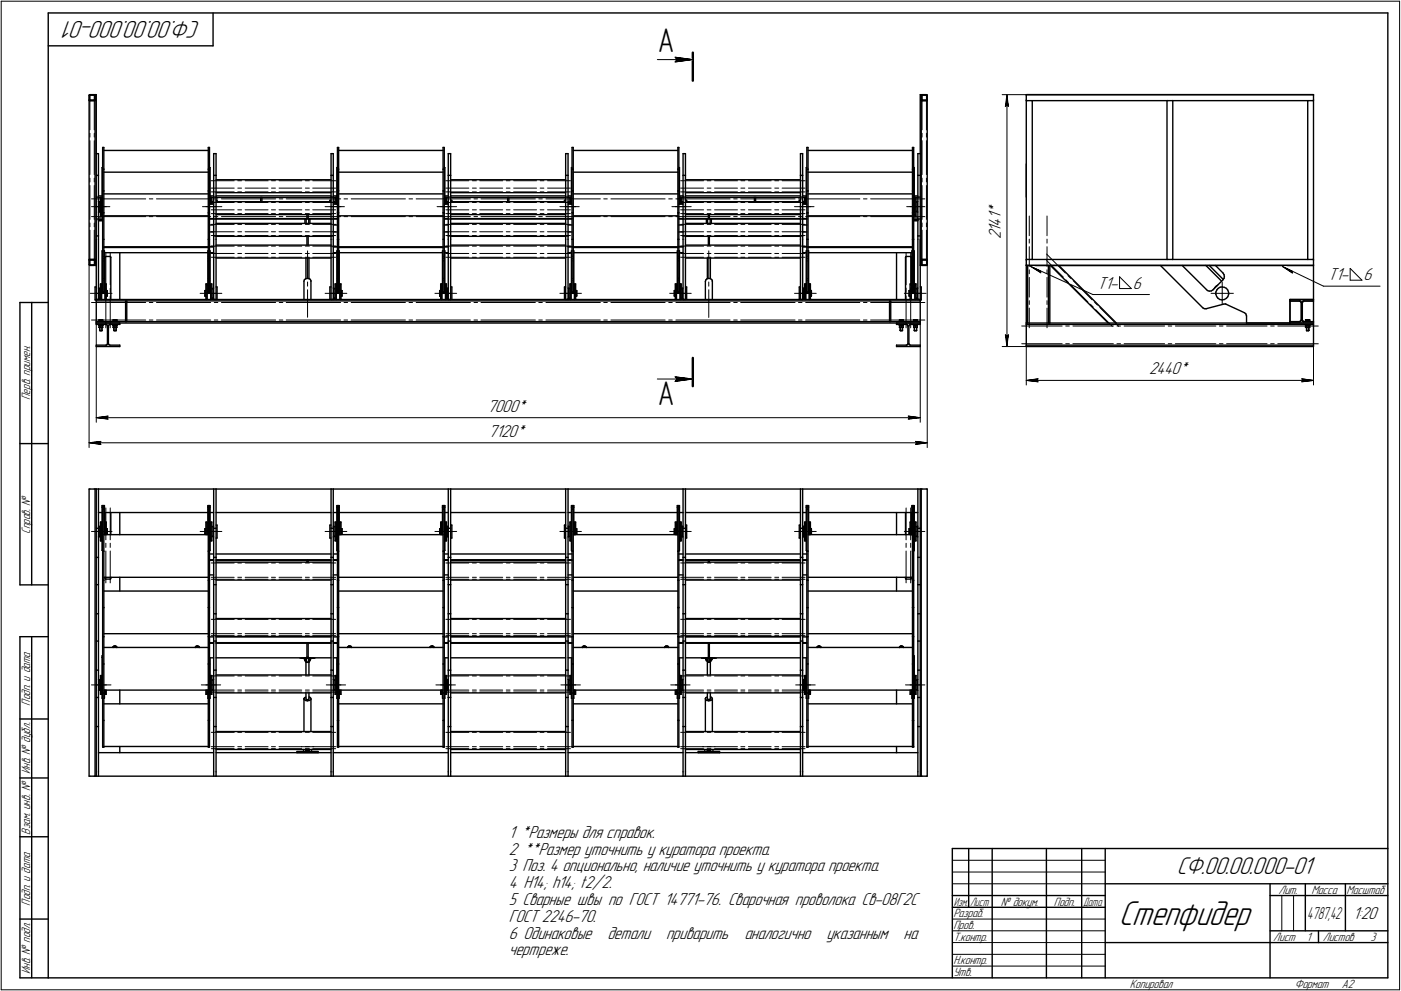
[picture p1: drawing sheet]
<svg xmlns="http://www.w3.org/2000/svg" width="595mm" height="421mm" viewBox="0 0 595 421" stroke-linecap="round" stroke-linejoin="round" font-family="sans-serif">
<defs><g id="words">
<text font-size="15.6" x="475.3" y="393.1">Степфидер</text>
<g font-size="14.6">
<text x="279.4" y="22.3">А</text>
<text x="279.4" y="172.3">А</text>
</g>
<g font-size="10.9">
<text x="85.1" y="9" transform="rotate(-180 85.1 9)">СФ.00.00.000-01</text>
<text x="499.9" y="371.5">СФ.00.00.000-01</text>
</g>
<g font-size="7.8">
<text x="425.2" y="93.1" transform="rotate(-90 425.2 93.1)">1</text>
<text x="425.2" y="91" transform="rotate(-90 425.2 91)">*</text>
<text x="425.2" y="101.5" transform="rotate(-90 425.2 101.5)">2</text>
<text x="425.2" y="98.4" transform="rotate(-90 425.2 98.4)">1</text>
<text x="425.2" y="96.3" transform="rotate(-90 425.2 96.3)">4</text>
<text x="564.2" y="119">Т1-</text>
<text x="579.2" y="119">6</text>
<text x="466.2" y="122.6">Т1-</text>
<text x="481.3" y="122.6">6</text>
<text x="488.1" y="159.1">2440*</text>
<text x="207" y="174.9">7000*</text>
<text x="207.5" y="185.6">7120*</text>
<text x="216.2" y="356">1 *Размеры для справок.</text>
<text x="216.2" y="363.1">2 **Размер уточнить у куратора проекта.</text>
<text x="216.2" y="370.2">3 Поз. 4 опционально, наличие уточнить у куратора проекта.</text>
<text x="216.2" y="377.4">4 H14; h14; t2/2.</text>
<text x="216.2" y="384.5">5 Сварные швы по ГОСТ 14771-76. Сварочная проволока Св-08Г2С</text>
<text x="216.2" y="391.7">ГОСТ 2246-70.</text>
<text x="574.8" y="390.5">1:20</text>
<text x="216.2" y="398.8">6 Одинаковые</text>
<text x="258" y="398.8">детали</text>
<text x="282.9" y="398.8">приварить</text>
<text x="316.2" y="398.8">аналогично</text>
<text x="351.1" y="398.8">указанным</text>
<text x="383.8" y="398.8">на</text>
<text x="216.2" y="405.9">чертреже.</text>
</g>
<text font-size="7.6" x="555.3" y="390.5">4787,42</text>
<g font-size="5.4">
<text x="12.8" y="169.9" transform="rotate(-90 12.8 169.9)">Перв. примен.</text>
<text x="12.8" y="226.8" transform="rotate(-90 12.8 226.8)">Справ. №</text>
<text x="12.8" y="299.7" transform="rotate(-90 12.8 299.7)">Подп. и дата</text>
<text x="12.8" y="328.8" transform="rotate(-90 12.8 328.8)">Инв. № дубл.</text>
<text x="12.8" y="354.6" transform="rotate(-90 12.8 354.6)">Взам. инв. №</text>
<text x="543.1" y="379.8">Лит.</text>
<text x="557.1" y="379.8">Масса</text>
<text x="572" y="379.8">Масштаб</text>
<text x="12.8" y="384.7" transform="rotate(-90 12.8 384.7)">Подп. и дата</text>
<text x="405" y="389.8">Разраб.</text>
<text x="425.2" y="384.8">№ докум.</text>
<text x="447.6" y="384.8">Подп.</text>
<text x="405" y="394.8">Пров.</text>
<text x="405" y="399.8">Т.контр.</text>
<text x="540.9" y="399.8">Лист</text>
<text x="555" y="399.8">1</text>
<text x="561.9" y="399.8">Листов</text>
<text x="582.2" y="399.8">3</text>
<text x="12.8" y="413.8" transform="rotate(-90 12.8 413.8)">Инв. № подл.</text>
<text x="405" y="409.8">Н.контр.</text>
<text x="405" y="414.8">Утв.</text>
<text x="480" y="419.8">Копировал</text>
<text x="550" y="419.8">Формат</text>
<text x="570" y="419.8">A2</text>
</g>
<g font-size="5.3">
<text x="405.1" y="384.8">Изм.</text>
<text x="412.1" y="384.8">Лист</text>
<text x="460.1" y="384.8">Дата</text>
</g>
</g></defs>
<g fill="none" stroke="#000" stroke-width=".59">
<path d="M20.5 5.5v410zM20.5 5.5h569zM20.5 19.5h70zM90.5 5.5v14zM589.5 5.5v410zM37.8 42.4l.1 .3zM37.8 40.6v1.8zM37.8 42.8h.4zM37.8 42.8v67.4zM37.9 42.7l.3 .1zM37.9 40.3l.3-.1zM37.9 40.3l-.1 .3z"/>
<path d="M38 40.6v1.8zM38 42.4h.1M38 42.4l.2 .2zM38.1 40.5h.1M38.1 42.6h.1M38.2 40.4h.1M38.2 42.6h1.8zM38.2 40.4h1.8zM38.2 40.2h1.8zM38.2 42.8h1.8zM38.2 40.4l-.2 .2zM40 42.8l.3-.1z"/>
<path d="M40 40.2l.3 .1zM40.1 40.5h.1M40 42.6h.1M40 42.8h.4zM40 42.6l.2-.2zM40 40.4l.2 .2zM40.2 40.6h.1M40.2 40.6v1.8zM40.1 42.6h.1M40.3 40.3l.1 .3zM40.4 40.6v1.8zM40.4 42.4l-.1 .3z"/>
<path d="M40.4 40.2v72.6zM40.4 40.2h.5zM40.9 40.2v72.6zM390.9 40.2v72.6zM390.9 40.2h.4zM391.3 40.2v72.6zM391.3 42.8h.4zM391.3 40.6v1.8zM391.3 42.4l.1 .3zM391.4 40.3l-.1 .3zM391.4 40.3l.3-.1zM391.4 42.7l.3 .1z"/>
<path d="M391.5 40.6v1.8zM391.5 42.4l.2 .2zM391.6 42.6h.1M391.7 42.6h.1M391.5 40.6h.1M391.6 40.5h.1M391.7 40.4h1.8zM391.7 42.6h1.8zM391.7 40.4l-.2 .2zM391.7 42.8h1.8zM391.7 40.2h1.8zM393.5 42.6l.2-.2z"/>
<path d="M393.5 40.4l.2 .2zM393.5 42.8h.4zM393.7 42.6h.1M393.5 42.8l.3-.1zM393.5 40.2l.3 .1zM393.5 40.4h.1M393.7 40.6v1.8zM393.7 42.4h.1M393.7 40.5h.1M393.8 40.3l.1 .3zM393.9 42.8v67.4zM393.9 40.6v1.8z"/>
<path d="M393.9 42.4l-.1 .3zM435.9 40.2h122.1zM435.9 40.6v1.8zM435.9 42.4v.4zM435.9 40.2v.4zM435.9 42.8v67.4zM435.9 42.8h.4zM436.3 42.8h1.8zM438.1 42.8h.4zM438.5 42.8h57.2zM438.5 42.8v67.4zM495.7 42.8v67.4z"/>
<path d="M495.7 42.8h.4zM496.1 42.8h1.8zM497.9 42.8h.3zM498.2 42.8h57.3zM498.2 42.8v67.4zM555.5 42.8v67.4zM555.5 42.8h.3zM555.8 42.8h1.9zM557.7 42.8h.3zM558 42.4v.4zM558 40.6v1.8zM558 40.2v.4z"/>
<path d="M558 42.8v67.4zM40.9 74.5h.9zM40.9 65.3h.9zM41.8 65.3v9.2zM41.8 74.5v9.2zM43.3 71.2h.3zM43.3 71.2v18.3zM43.6 71.9v9.2zM43.6 71.9h.5zM43.6 62.7v9.2zM43.6 62.7h.5zM44.1 73.2h44.4z"/>
<path d="M44.1 63.9h44.4zM44.1 62.7v9.2zM44.1 71.9v9.2zM88.5 71.9v9.2zM88.5 71.9h.5zM88.5 62.7v9.2zM88.5 62.7h.5zM89 71.2h.2zM89 62.7v9.2zM89 71.9v9.2zM89.2 71.2v15.5zM90.8 74.5v9.2z"/>
<path d="M90.8 65.3v9.2zM90.8 74.5h1zM90.8 65.3h1zM91.8 76.4h48.8zM91.8 65.3v9.2zM91.8 74.5v9.2zM140.6 74.5v9.2zM140.6 65.3v9.2zM140.6 74.5h1zM140.6 65.3h1zM141.6 65.3v9.2zM141.6 74.5v9.2z"/>
<path d="M143.1 71.2h.2zM143.1 71.2v15.5zM143.3 71.9v9.2zM143.3 71.9h.5zM143.3 62.7v9.2zM143.3 62.7h.5zM143.8 62.7v9.2zM143.8 71.9v9.2zM143.8 63.9h44.4zM143.8 73.2h44.4zM188.2 71.9v9.2zM188.2 71.9h.5z"/>
<path d="M188.2 62.7v9.2zM188.2 62.7h.5zM188.7 71.2h.3zM188.7 62.7v9.2zM188.7 71.9v9.2zM189 71.2v15.5zM190.4 74.5v9.2zM190.4 65.3v9.2zM190.4 74.5h1zM190.4 65.3h1zM191.4 65.3v9.2zM191.4 74.5v9.2z"/>
<path d="M191.4 76.4h48.9zM240.3 74.5v9.2zM240.3 65.3v9.2zM240.3 74.5h1zM240.3 65.3h1zM241.3 65.3v9.2zM241.3 74.5v9.2zM242.7 71.2h.3zM242.7 71.2v15.5zM243 71.9v9.2zM243 71.9h.5zM243 62.7v9.2z"/>
<path d="M243 62.7h.5zM243.5 73.2h44.5zM243.5 63.9h44.5zM243.5 62.7v9.2zM243.5 71.9v9.2zM288 71.9v9.2zM288 71.9h.4zM288 62.7v9.2zM288 62.7h.4zM288.4 71.2h.2zM288.4 62.7v9.2zM288.4 71.9v9.2z"/>
<path d="M288.6 71.2v15.5zM290.2 74.5v9.2zM290.2 65.3v9.2zM290.2 74.5h1zM290.2 65.3h1zM291.2 65.3v9.2zM291.2 74.5v9.2zM291.2 76.4h48.8zM340 74.5v9.2zM340 65.3v9.2zM340 74.5h1zM340 65.3h1z"/>
<path d="M341 65.3v9.2zM341 74.5v9.2zM342.5 71.2h.2zM342.5 71.2v15.5zM342.7 71.9v9.2zM342.7 71.9h.5zM342.7 62.7v9.2zM342.7 62.7h.5zM343.2 63.9h44.4zM343.2 73.2h44.4zM343.2 62.7v9.2zM343.2 71.9v9.2z"/>
<path d="M387.6 71.9v9.2zM387.6 71.9h.5zM387.6 62.7v9.2zM387.6 62.7h.5zM388.1 62.7v9.2zM388.1 71.9v9.2zM388.1 71.2h.3zM388.4 71.2v18.3zM389.9 74.5v9.2zM389.9 65.3v9.2zM389.9 74.5h1zM389.9 65.3h1z"/>
<path d="M435.9 69.7v14zM40.9 83.7h.9zM40.9 93h.9zM41.8 93v7.2zM41.8 83.7v9.3zM41.8 93.3h1.8zM41.8 93.7h1.8zM41.8 90.1h.4zM41.8 85.6h.4zM41.8 92.6h1.8zM41.8 83.2h1.5zM41.8 83.9h.9z"/>
<path d="M42.2 85.6v4.5zM42.2 85.8h.1M42.2 89.9h.1M42.2 85.9h.5zM42.2 89.8h.5zM42.7 91.9h.3zM42.7 83.8v8.1zM42.7 83.8h.3zM43 83.8l.2 .5zM43 83.8v8.1zM43.1 83.9h.2zM43.2 84.3v7.1z"/>
<path d="M43.2 84.3h.1M43.2 91.4h.4zM43.2 91.4l-.2 .5zM43.3 89.5h.3zM43.3 89.5v.7zM43.3 90.2h.3zM43.6 81.1v9.3zM43.6 81.1h.5zM43.6 90.4h.5zM43.6 90.4v11.3zM44.1 91.7h44.4zM44.1 90.4v11.3z"/>
<path d="M44.1 81.1v9.3zM44.1 82.4h44.4zM88.5 81.1v9.3zM88.5 81.1h.5zM88.5 90.4h.5zM88.5 90.4v11.3zM89 93h1.8zM89 92.9h1.8zM89 86.7h1.8zM89 95.6h1.8zM89 98.6h1.8zM89 90.4v11.3z"/>
<path d="M89 81.1v9.3zM89.2 84.3h.3zM89.2 83.2h1.6zM89.2 83.9h.4zM89.5 84.3v2.4zM89.6 83.8h.4zM89.6 83.8v2.9zM89.6 83.8l-.1 .5zM90 83.8v2.9zM90 85.9h.4zM90 83.9h.8zM90.5 85.9h.1"/>
<path d="M90.5 85.6v1.1zM90.5 85.6h.3zM90.5 85.8h.1M90.8 83.7h1zM90.8 83.7v9.3zM90.8 93v7.2zM90.8 93h1zM91.8 93h48.8zM91.8 92.9h48.8zM91.8 81.9h48.8zM91.8 94.9h48.8zM91.8 91.2h48.8z"/>
<path d="M91.8 85.7h48.8zM91.8 93v7.2zM91.8 83.7v9.3zM91.8 85.1h.4zM91.8 83.2h48.8zM91.8 83.9h48.8zM92.2 85.1v.6zM110.7 83.9v1.8zM110.7 83.9h.6zM111.3 83.9v1.8zM129.5 93h.5zM129.5 93v1.9z"/>
<path d="M130 93v1.9zM130.4 92.8h.5zM130.4 92.9h.1M130.4 91.2v1.6zM130.9 91.2v1.6zM130.9 92.9h.1M131.1 93h.6zM131.1 93v1.9zM131.7 93v1.9zM140.1 85.1h.5zM140.1 85.1v.6zM140.6 83.7h1z"/>
<path d="M140.6 83.7v9.3zM140.6 93v7.2zM140.6 93h1zM141.6 93h1.7zM141.6 92.9h1.7zM141.6 86.7h1.7zM141.6 95.6h1.7zM141.6 98.6h1.7zM141.6 93v7.2zM141.6 83.7v9.3zM141.6 83.2h1.5zM141.6 83.9h.7z"/>
<path d="M141.6 85.6h.2zM141.8 85.6v1.1zM141.8 85.8h.1M141.8 85.9h.1M141.9 85.9h.4zM142.3 83.8h.4zM142.3 83.8v2.9zM142.7 83.8v2.9zM142.7 83.8l.1 .5zM142.7 83.9h.4zM142.8 84.3v2.4zM142.8 84.3h.3z"/>
<path d="M143.3 81.1v9.3zM143.3 81.1h.5zM143.3 90.4h.5zM143.3 90.4v11.3zM143.8 90.4v11.3zM143.8 81.1v9.3zM143.8 91.7h44.4zM143.8 82.4h44.4zM188.2 81.1v9.3zM188.2 81.1h.5zM188.2 90.4h.5zM188.2 90.4v11.3z"/>
<path d="M188.7 93h1.7zM188.7 92.9h1.7zM188.7 86.7h1.7zM188.7 95.6h1.7zM188.7 98.6h1.7zM188.7 90.4v11.3zM188.7 81.1v9.3zM189 84.3h.2zM189 83.2h1.4zM189 83.9h.3zM189.2 84.3v2.4zM189.3 83.8h.4z"/>
<path d="M189.3 83.8v2.9zM189.3 83.8l-.1 .5zM189.7 83.8v2.9zM189.7 85.9h.5zM189.7 83.9h.7zM190.2 85.6v1.1zM190.2 85.6h.2zM190.2 85.8h.1M190.4 83.7h1zM190.4 83.7v9.3zM190.4 93v7.2zM190.4 93h1z"/>
<path d="M191.4 93h48.9zM191.4 92.9h48.9zM191.4 91.2h48.9zM191.4 85.7h48.9zM191.4 94.9h48.9zM191.4 93v7.2zM191.4 83.7v9.3zM191.4 85.1h.5zM191.4 81.9h48.9zM191.4 83.2h48.9zM191.4 83.9h48.9zM191.9 85.1v.6z"/>
<path d="M215.6 83.9v1.8zM215.6 83.9h.6zM216.2 83.9v1.8zM239.8 85.1h.5zM239.8 85.1v.6zM240.3 83.7h1zM240.3 83.7v9.3zM240.3 93v7.2zM240.3 93h1zM241.3 85.6h.3zM241.3 93h1.7zM241.3 92.9h1.7z"/>
<path d="M241.3 86.7h1.7zM241.3 95.6h1.7zM241.3 98.6h1.7zM241.3 93v7.2zM241.3 83.7v9.3zM241.3 83.2h1.4zM241.3 83.9h.8zM241.6 85.6v1.1zM241.6 85.8h.1M241.6 85.9h.5zM242.1 83.8h.4zM242.1 83.8v2.9z"/>
<path d="M242.5 83.8v2.9zM242.5 83.8l.1 .5zM242.5 83.9h.2zM242.6 84.3v2.4zM242.6 84.3h.1M243 81.1v9.3zM243 81.1h.5zM243 90.4h.5zM243 90.4v11.3zM243.5 82.4h44.5zM243.5 91.7h44.5zM243.5 90.4v11.3z"/>
<path d="M243.5 81.1v9.3zM288 81.1v9.3zM288 81.1h.4zM288 90.4h.4zM288 90.4v11.3zM288.4 93h1.8zM288.4 92.9h1.8zM288.4 86.7h1.8zM288.4 95.6h1.8zM288.4 98.6h1.8zM288.4 90.4v11.3zM288.4 81.1v9.3z"/>
<path d="M288.6 84.3h.3zM288.6 83.2h1.6zM288.6 83.9h.4zM288.9 84.3v2.4zM289 83.8h.4zM289 83.8v2.9zM289 83.8l-.1 .5zM289.4 85.9h.4zM289.4 83.8v2.9zM289.4 83.9h.8zM289.9 85.9h.1M289.9 85.6v1.1z"/>
<path d="M289.9 85.6h.3zM289.9 85.8h.1M290.2 83.7h1zM290.2 83.7v9.3zM290.2 93v7.2zM290.2 93h1zM291.2 93h48.8zM291.2 92.9h48.8zM291.2 85.1h.5zM291.2 93v7.2zM291.2 83.7v9.3zM291.2 81.9h48.8z"/>
<path d="M291.2 91.2h48.8zM291.2 85.7h48.8zM291.2 94.9h48.8zM291.2 83.2h48.8zM291.2 83.9h48.8zM291.7 85.1v.6zM300.1 93h.5zM300.1 93v1.9zM300.6 93v1.9zM300.9 92.8h.4zM300.9 92.9h.1M300.9 91.2v1.6z"/>
<path d="M301.3 91.2v1.6zM301.3 92.9h.1M301.7 93h.5zM301.7 93v1.9zM302.2 93v1.9zM320.5 83.9v1.8zM320.5 83.9h.5zM321 83.9v1.8zM339.5 85.1h.5zM339.5 85.1v.6zM340 83.7h1zM340 83.7v9.3z"/>
<path d="M340 93v7.2zM340 93h1zM341 93h1.7zM341 92.9h1.7zM341 86.7h1.7zM341 95.6h1.7zM341 98.6h1.7zM341 93v7.2zM341 83.7v9.3zM341 85.6h.3zM341 83.2h1.5zM341 83.9h.8z"/>
<path d="M341.3 85.6v1.1zM341.3 85.8h.1M341.3 85.9h.5zM341.8 83.8h.3zM341.8 83.8v2.9zM342.1 83.8v2.9zM342.1 83.8l.2 .5zM342.2 83.9h.3zM342.3 84.3v2.4zM342.3 84.3h.1M342.7 81.1v9.3zM342.7 81.1h.5z"/>
<path d="M342.7 90.4h.5zM342.7 90.4v11.3zM343.2 82.4h44.4zM343.2 91.7h44.4zM343.2 90.4v11.3zM343.2 81.1v9.3zM387.6 81.1v9.3zM387.6 81.1h.5zM387.6 90.4h.5zM387.6 90.4v11.3zM388.1 91.4h.5zM388.1 93.3h1.8z"/>
<path d="M388.1 93.7h1.8zM388.1 90.4v11.3zM388.1 81.1v9.3zM388.1 90.2h.3zM388.1 89.5h.3zM388.1 92.6h1.8zM388.4 84.3h.2zM388.4 89.5v.7zM388.4 83.2h1.5zM388.4 83.9h.3zM388.6 84.3v7.1zM388.6 91.4l.1 .5z"/>
<path d="M388.7 91.9h.4zM388.7 83.8v8.1zM388.7 83.8l-.1 .5zM388.7 83.8h.4zM389.1 83.8v8.1zM389.1 89.8h.5zM389.1 85.9h.5zM389.1 83.9h.8zM389.6 89.8h.1M389.6 85.9h.1M389.6 85.6v4.5zM389.6 90.1h.3z"/>
<path d="M389.6 89.9h.1M389.6 85.8h.1M389.6 85.6h.3zM389.9 83.7h1zM389.9 83.7v9.3zM389.9 93v7.2zM389.9 93h1zM37.8 110.2h.4zM37.8 112.4l.1 .3zM37.8 110.6v1.8zM37.9 112.7l.3 .1zM37.9 110.3l.3-.1z"/>
<path d="M37.9 110.3l-.1 .3zM38 110.6v1.8zM38 112.4l.2 .2zM38 112.4h.1M38.2 110.4h.1M38.1 110.4h.1M38.1 112.5h.1M38.2 110.2h1.8zM38.2 110.4h1.8zM38.2 112.6h1.8zM38.2 110.4l-.2 .2zM38.2 112.8h1.8z"/>
<path d="M40 110.2h.4zM40 112.6l.2-.2zM40 110.4l.2 .2zM40 112.8l.3-.1zM40 110.2l.3 .1zM40.1 110.4h.1M40 112.6h.1M40.2 110.6h.1M40.1 112.5h.1M40.2 110.6v1.8zM40.3 110.3l.1 .3zM40.4 110.6v1.8z"/>
<path d="M40.4 112.4l-.1 .3zM40.4 112.8h.5zM40.9 101.7v25.6zM40.9 100.2h.9zM41.8 101.7v25.6zM41.8 100.2v1.5zM43.3 106.6h.3zM43.3 106.6v17.4zM43.6 101.7h.5zM43.6 119.1v5.1zM43.6 110.8v7.5zM43.6 101.7v7.2z"/>
<path d="M43.6 108.9v.9zM43.6 118.3v.8zM43.6 109.8v1zM44.1 106.6h.3zM44.1 104.9h44.4zM44.1 105h44.4zM44.1 110.8v7.5zM44.1 119.1v5.1zM44.1 101.7v7.2zM44.1 108.9v.9zM44.1 109.8v1zM44.1 118.3v.8z"/>
<path d="M44.1 105.2h44.4zM44.4 107.4h43.9zM44.4 106.6v17.4zM44.6 109.4v11.8zM44.7 109.1l-.1 .3zM44.7 109.1l.3-.1zM45 109h1.8zM46.8 109l.2 .1zM47 109.1l.1 .3zM47.1 109.4v17.9zM50.9 107.4v19.9zM88.3 106.6h.1"/>
<path d="M88.3 106.6v17.4zM88.5 101.7h.5zM88.5 119.1v5.1zM88.5 110.8v7.5zM88.5 101.7v7.2zM88.5 108.9v.9zM88.5 118.3v.8zM88.5 109.8v1zM89 104.9h1.8zM89 104.7h1.8zM89 106.6h.2zM89 110.8v7.5z"/>
<path d="M89 119.1v5.1zM89 101.7v7.2zM89 108.9v.9zM89 109.8v1zM89 118.3v.8zM89.2 107.4h1.6zM89.2 106.6v17.4zM90.8 101.7v25.6zM90.8 100.2h1zM90.8 100.2v1.5zM91.8 109.6h48.8zM91.8 104.1h48.8z"/>
<path d="M91.8 100.4h48.8zM91.8 101.7v25.6zM91.8 100.2v1.5zM129.1 119.5v7.8zM129.3 118.9l-.2 .6zM129.3 118.9l.5-.5zM129.8 118.4l.7-.1zM130 109.6v8.8zM130.4 100.4v3.7zM130.5 118.3l.7 .1zM130.9 100.4v3.7zM131.2 118.4l.6 .3z"/>
<path d="M131.2 109.6v8.8zM131.8 118.7l.3 .6zM132.1 119.5v7.8zM132.1 119.3h.1M140.6 101.7v25.6zM140.6 100.2h1zM140.6 100.2v1.5zM141.6 104.9h1.7zM141.6 104.7h1.7zM141.6 107.4h1.5zM141.6 101.7v25.6zM141.6 100.2v1.5z"/>
<path d="M143.1 106.6h.2zM143.1 106.6v17.4zM143.3 101.7h.5zM143.3 119.1v5.1zM143.3 110.8v7.5zM143.3 101.7v7.2zM143.3 108.9v.9zM143.3 118.3v.8zM143.3 109.8v1zM143.8 110.8v7.5zM143.8 119.1v5.1zM143.8 101.7v7.2z"/>
<path d="M143.8 108.9v.9zM143.8 109.8v1zM143.8 118.3v.8zM143.8 106.6h.3zM143.8 105.2h44.4zM143.8 104.9h44.4zM143.8 105h44.4zM144.1 107.4h43.9zM144.1 106.6v17.4zM188 106.6h.2zM188 106.6v17.4zM188.2 101.7h.5z"/>
<path d="M188.2 119.1v5.1zM188.2 110.8v7.5zM188.2 101.7v7.2zM188.2 108.9v.9zM188.2 118.3v.8zM188.2 109.8v1zM188.7 104.9h1.7zM188.7 104.7h1.7zM188.7 106.6h.3zM188.7 110.8v7.5zM188.7 119.1v5.1zM188.7 101.7v7.2z"/>
<path d="M188.7 108.9v.9zM188.7 109.8v1zM188.7 118.3v.8zM189 107.4h1.4zM189 106.6v17.4zM190.4 101.7v25.6zM190.4 100.2h1zM190.4 100.2v1.5zM191.4 109.6h48.9zM191.4 104.1h48.9zM191.4 100.4h48.9zM191.4 101.7v25.6z"/>
<path d="M191.4 100.2v1.5zM240.3 101.7v25.6zM240.3 100.2h1zM240.3 100.2v1.5zM241.3 104.9h1.7zM241.3 104.7h1.7zM241.3 107.4h1.4zM241.3 101.7v25.6zM241.3 100.2v1.5zM242.7 106.6h.3zM242.7 106.6v17.4zM243 101.7h.5z"/>
<path d="M243 119.1v5.1zM243 110.8v7.5zM243 101.7v7.2zM243 108.9v.9zM243 118.3v.8zM243 109.8v1zM243.5 106.6h.3zM243.5 105.2h44.5zM243.5 104.9h44.5zM243.5 105h44.5zM243.5 110.8v7.5zM243.5 119.1v5.1z"/>
<path d="M243.5 101.7v7.2zM243.5 108.9v.9zM243.5 109.8v1zM243.5 118.3v.8zM243.8 107.4h43.9zM243.8 106.6v17.4zM287.7 106.6h.3zM287.7 106.6v17.4zM288 101.7h.4zM288 119.1v5.1zM288 110.8v7.5zM288 101.7v7.2z"/>
<path d="M288 108.9v.9zM288 118.3v.8zM288 109.8v1zM288.4 104.9h1.8zM288.4 104.7h1.8zM288.4 106.6h.2zM288.4 110.8v7.5zM288.4 119.1v5.1zM288.4 101.7v7.2zM288.4 108.9v.9zM288.4 109.8v1zM288.4 118.3v.8z"/>
<path d="M288.6 107.4h1.6zM288.6 106.6v17.4zM290.2 101.7v25.6zM290.2 100.2h1zM290.2 100.2v1.5zM291.2 101.7v25.6zM291.2 100.2v1.5zM291.2 109.6h48.8zM291.2 104.1h48.8zM291.2 100.4h48.8zM299.6 119.5v7.8zM299.8 119l-.2 .5z"/>
<path d="M299.8 119l.5-.6zM300.3 118.4l.7-.1zM300.5 109.6v8.8zM300.9 100.4v3.7zM301 118.3l.8 .1zM301.3 100.4v3.7zM301.8 118.4l.5 .4zM301.8 109.6v8.8zM302.3 118.8l.3 .5zM302.6 119.5v7.8zM302.6 119.3v.2zM340 101.7v25.6z"/>
<path d="M340 100.2h1zM340 100.2v1.5zM341 104.9h1.7zM341 104.7h1.7zM341 107.4h1.5zM341 101.7v25.6zM341 100.2v1.5zM342.5 106.6h.2zM342.5 106.6v17.4zM342.7 101.7h.5zM342.7 119.1v5.1zM342.7 110.8v7.5z"/>
<path d="M342.7 101.7v7.2zM342.7 108.9v.9zM342.7 118.3v.8zM342.7 109.8v1zM343.2 105.2h44.4zM343.2 106.6h.3zM343.2 104.9h44.4zM343.2 105h44.4zM343.2 110.8v7.5zM343.2 119.1v5.1zM343.2 101.7v7.2zM343.2 108.9v.9z"/>
<path d="M343.2 109.8v1zM343.2 118.3v.8zM343.5 107.4h43.8zM343.5 106.6v17.4zM380.8 107.4v19.9zM384.6 109.4v17.9zM384.7 109.1l-.1 .3zM384.7 109.1l.2-.1zM384.9 109h1.9zM386.8 109l.2 .1zM387 109.1l.1 .3zM387.1 109.4v11.8z"/>
<path d="M387.3 106.6h.3zM387.3 106.6v17.4zM387.6 101.7h.5zM387.6 119.1v5.1zM387.6 110.8v7.5zM387.6 101.7v7.2zM387.6 108.9v.9zM387.6 118.3v.8zM387.6 109.8v1zM388.1 110.8v7.5zM388.1 119.1v5.1zM388.1 101.7v7.2z"/>
<path d="M388.1 108.9v.9zM388.1 109.8v1zM388.1 118.3v.8zM388.1 106.6h.3zM388.4 106.6v17.4zM389.9 101.7v25.6zM389.9 100.2h1zM389.9 100.2v1.5zM390.9 112.8h.4zM390.9 101.7v25.6zM391.3 110.6v1.8zM391.3 112.4l.1 .3z"/>
<path d="M391.3 110.2h.4zM391.4 110.3l-.1 .3zM391.4 110.3l.3-.1zM391.4 112.7l.3 .1zM391.5 110.6v1.8zM391.6 112.5h.1M391.5 112.4l.2 .2zM391.7 112.6h.1M391.5 110.6h.1M391.6 110.4h.1M391.7 112.6h1.8zM391.7 110.2h1.8z"/>
<path d="M391.7 112.8h1.8zM391.7 110.4h1.8zM391.7 110.4l-.2 .2zM393.7 112.5h.1M393.5 112.8l.3-.1zM393.5 110.2l.3 .1zM393.5 110.4h.1M393.5 112.6l.2-.2zM393.5 110.4l.2 .2zM393.5 110.2h.4zM393.7 112.4h.1M393.7 110.6v1.8z"/>
<path d="M393.7 110.4h.1M393.8 110.3l.1 .3zM393.9 110.6v1.8zM393.9 112.4l-.1 .3zM435.9 112.8h122.1zM435.9 110.6v1.8zM435.9 112.4v.4zM435.9 110.2v.4zM435.9 110.2h.4zM435.9 112.8v24.4zM436.3 110.2h1.8zM436.5 112.8v24.4z"/>
<path d="M438.1 110.2h.4zM438.5 110.2h57.2zM445.3 112.8v24.4zM445.9 112.8v24.4zM446.2 112.8l24.5 24.4zM449.7 112.8l24.5 24.4zM492.9 112.8l18.1 18zM495.7 110.2h.4zM496.1 110.2h1.8zM497.9 110.2h.3zM498.2 110.2h57.3zM502.2 112.8l10.3 10.2z"/>
<path d="M512.2 112.8l6.7 6.7zM513.7 112.8l5.9 5.9zM516.3 112.8l3.2 3.2zM519.4 119l-4.2 4.2zM519.5 116l.4 .7zM519.9 116.7l.2 .8zM519.9 118.3l-.5 .7zM520.1 117.5l-.2 .8zM555.5 110.2h.3zM555.8 110.2h1.9zM557.7 110.2h.3zM558 112.8v14.5z"/>
<path d="M558 112.4v.4zM558 110.6v1.8zM558 110.2v.4zM8.5 128.5v120zM8.5 128.5h12zM13.5 128.5v120zM40.4 127.4h.5zM40.4 121.9h.5zM40.4 121.9v5.5zM40.9 137.2v.6zM40.9 137.2h10zM40.9 137.8h4.1z"/>
<path d="M40.9 127.3h.9zM40.9 136.7h350zM40.9 127.3h350zM40.9 127.3v.5zM40.9 127.8h350zM40.9 128.5v7.5zM40.9 127.8v.7zM40.9 137.2h350zM40.9 136v.7zM40.9 136.7v.5zM41.8 126.9h.4zM41.8 122.4h.4z"/>
<path d="M42 137.8h.1M42 138h1.7zM42 136.7h.1M42 136.5h1.7zM42.1 138.3v.7zM42.1 139.1h.1M42.1 139l.2 .1zM42.1 138.3h.2zM42.1 138.3h.1M42.1 138.2h1.6zM42.1 138.2h.1M42.1 136v.5z"/>
<path d="M42.1 135.9h.4zM42.1 136h.1M42.2 135.9h.1M42.1 136.5h.4zM42.2 122.4v4.5zM42.2 122.6h.1M42.2 122.7h.5zM42.2 126.7h.5zM42.2 139.1h1.4zM42.2 138.2h.1M42.3 135.9h.1M42.3 139.1h.3z"/>
<path d="M42.3 138.3h.3zM42.3 139.1v1.3zM42.5 135.9h.1M42.6 135.9h.1M42.5 135.9h.8zM42.5 136.5h.3zM42.6 139.1l.2-.1zM42.6 138.3h.2zM42.8 135.9h.1M42.7 120.6h.3zM42.7 120.6v6.7zM42.8 136h.1"/>
<path d="M42.8 138.3v.7zM42.8 139l.3 .1zM42.8 138.3h.3zM42.8 136v.5zM43 135.9h.1M42.8 136.5h.5zM43 120.6v6.7zM43 120.6l.2 .6zM43.1 135.9h.1M43.1 139.1h.2zM43.1 138.3h.2zM43.3 135.9h.1"/>
<path d="M43.2 121.2v6.1zM43.2 121.2h.1M43.3 135.9h.3zM43.3 136.5h.3zM43.3 124h.3zM43.3 124v.6zM43.3 124.6h1.1zM43.3 139.1l.3-.1zM43.3 138.3h.3zM43.3 139.1v1.3zM43.5 135.9h.1M43.6 136h.1"/>
<path d="M43.6 124.2h.5zM43.6 138.3v.7zM43.6 139h.1M43.6 138.2h.1M43.6 138.3h.1M43.6 136v.5zM43.6 135.9h.1M43.7 137.8h.1M43.7 138h.1M43.7 136.7h.1M44.1 124h.3zM44.4 124v.6z"/>
<path d="M44.4 121.2h.2zM44.6 121.2v6.1zM44.7 120.6h.4zM44.7 120.6v6.7zM44.7 120.6l-.1 .6zM45 137.8l.5 .2zM45.1 123.4h.4zM45.1 125.8h.4zM45.1 120.6v6.7zM45.5 123.4h.1M45.5 125.8h.1M45.5 123.4v2.4z"/>
<path d="M45.5 138l.1 .4zM45.6 123.5v2.2zM45.6 138.4h.1M45.6 138.5v7.5zM46.1 138.5v7.5zM46.2 138.1l-.1 .4zM46.2 138.1l.5-.3zM46.7 137.8h.1M46.7 137.8h4.2zM48 137.8h.1M48 138h1.7zM48 136.7h.1"/>
<path d="M48 136.5h1.7zM48.1 136v.5zM48.1 135.9h.4zM48.1 136h.1M48.3 135.9h.1M48.1 136.5h.4zM48.1 138.2h1.5zM48.1 138.2h.1M48.1 138.3v.7zM48.1 139.1h.1M48.1 139l.2 .1zM48.1 138.3h.2z"/>
<path d="M48.1 138.3h.1M48.2 139.1h1.4zM48.2 138.2h.1M48.3 139.1v1.3zM48.5 135.9h.1M48.3 139.1h.3zM48.3 138.3h.3zM48.6 135.9h.1M48.5 135.9h.8zM48.5 136.5h.4zM48.8 135.9h.1M48.6 139.1l.3-.1z"/>
<path d="M48.6 138.3h.3zM48.9 136h.1M48.9 136v.5zM49 135.9h.1M48.9 136.5h.4zM48.9 138.3v.7zM48.9 139l.2 .1zM48.9 138.3h.2zM49.1 135.9h.1M49.3 135.9h.1M49.1 139.1h.3zM49.1 138.3h.3z"/>
<path d="M49.4 135.9h.1M49.3 135.9h.3zM49.3 136.5h.3zM49.4 139.1v1.3zM49.5 135.9h.1M49.4 139.1l.2-.1zM49.4 138.3h.2zM49.6 136h.1M49.6 136v.5zM49.6 135.9h.1M49.6 138h.1M49.6 138.3v.7z"/>
<path d="M49.6 139h.1M49.6 138.2h.1M49.6 138.3h.1M49.7 137.8h.1M49.7 136.7h.1M50.9 137.2v.6zM53.3 136.7h.5zM53.3 127.9v8.8zM53.3 127.9h.5zM53.8 127.9v8.8zM87 123.5v2.2zM87.1 125.8h.1"/>
<path d="M87.1 123.4h.1M87.1 123.4h.4zM87.1 123.4v2.4zM87.1 125.8h.4zM87.5 120.6h.4zM87.5 120.6v6.7zM87.9 120.6v6.7zM87.9 120.6l.1 .6zM88 121.2v6.1zM88 121.2h.3zM88.3 124h.1M88.3 124v.6z"/>
<path d="M88.3 124.6h.9zM88.5 124.2h.5zM89 124h.2zM89.2 124v.6zM89.2 121.2h.3zM89.5 121.2v6.1zM89.6 120.6h.4zM89.6 120.6v6.7zM89.6 120.6l-.1 .6zM90 122.7h.4zM90 126.7h.4zM90 120.6v6.7z"/>
<path d="M90.5 126.7h.1M90.5 122.4v4.5zM90.5 126.9h.3zM90.5 122.6h.1M90.5 122.4h.3zM90.8 127.3h1zM91.8 121.9h.4zM92.2 121.9v5.4zM140.1 121.9h.5zM140.1 121.9v5.4zM140.6 127.3h1zM141.6 126.9h.2z"/>
<path d="M141.6 122.4h.2zM141.8 122.4v4.5zM141.8 122.6h.1M141.8 126.7h.1M141.9 122.7h.4zM141.9 126.7h.4zM142.3 120.6h.4zM142.3 120.6v6.7zM142.7 120.6v6.7zM142.7 120.6l.1 .6zM142.8 121.2v6.1zM142.8 121.2h.3z"/>
<path d="M143.1 124h.2zM143.1 124v.6zM143.1 124.6h1zM143.3 124.2h.5zM143.8 124h.3zM144.1 124v.6zM144.1 121.2h.3zM144.4 121.2v6.1zM144.4 120.6h.5zM144.4 120.6v6.7zM144.4 120.6v.6zM144.9 123.4h.3z"/>
<path d="M144.9 125.8h.3zM144.9 120.6v6.7zM145.2 123.4h.1M145.2 125.8h.1M145.2 123.4v2.4zM145.3 123.5v2.2zM186.8 123.5v2.2zM186.9 125.8h.1M186.9 123.4h.1M186.9 123.4h.3zM186.9 123.4v2.4zM186.9 125.8h.3z"/>
<path d="M187.2 120.6h.4zM187.2 120.6v6.7zM187.6 120.6v6.7zM187.6 120.6l.1 .6zM187.7 121.2v6.1zM187.7 121.2h.3zM188 124h.2zM188 124v.6zM188 124.6h1zM188.2 124.2h.5zM188.7 124h.3zM189 124v.6z"/>
<path d="M189 121.2h.2zM189.2 121.2v6.1zM189.3 120.6h.4zM189.3 120.6v6.7zM189.3 120.6l-.1 .6zM189.7 120.6v6.7zM189.7 122.7h.5zM189.7 126.7h.5zM190.2 122.4v4.5zM190.2 126.9h.2zM190.2 122.6h.1M190.2 122.4h.2z"/>
<path d="M190.4 127.3h1zM191.4 121.9h.5zM191.9 121.9v5.4zM239.8 121.9h.5zM239.8 121.9v5.4zM240.3 127.3h1zM241.3 126.9h.3zM241.3 122.4h.3zM241.6 122.4v4.5zM241.6 122.6h.1M241.6 122.7h.5zM241.6 126.7h.5z"/>
<path d="M242.1 120.6h.4zM242.1 120.6v6.7zM242.5 120.6v6.7zM242.5 120.6l.1 .6zM242.6 121.2v6.1zM242.6 121.2h.1M242.7 124h.3zM242.7 124v.6zM242.7 124.6h1.1zM243 124.2h.5zM243.5 124h.3zM243.8 121.2h.2z"/>
<path d="M243.8 124v.6zM244 121.2v6.1zM244.1 120.6h.4zM244.1 120.6v6.7zM244.1 120.6l-.1 .6zM244.5 120.6v6.7zM244.5 123.4h.4zM244.5 125.8h.4zM244.9 123.4h.1M244.9 125.8h.1M244.9 123.4v2.4zM245 123.5v2.2z"/>
<path d="M286.4 123.5v2.2zM286.5 125.8h.1M286.5 123.4h.1M286.5 123.4h.4zM286.5 123.4v2.4zM286.5 125.8h.4zM286.9 120.6h.4zM286.9 120.6v6.7zM287.3 120.6v6.7zM287.3 120.6l.1 .6zM287.4 121.2v6.1zM287.4 121.2h.3z"/>
<path d="M287.7 124h.3zM287.7 124v.6zM287.7 124.6h.9zM288 124.2h.4zM288.4 124h.2zM288.6 121.2h.3zM288.6 124v.6zM288.9 121.2v6.1zM289 120.6h.4zM289 120.6v6.7zM289 120.6l-.1 .6zM289.4 120.6v6.7z"/>
<path d="M289.4 122.7h.4zM289.4 126.7h.4zM289.9 126.7h.1M289.9 122.4v4.5zM289.9 126.9h.3zM289.9 122.6h.1M289.9 122.4h.3zM290.2 127.3h1zM291.2 121.9h.5zM291.7 121.9v5.4zM339.5 121.9h.5zM339.5 121.9v5.4z"/>
<path d="M340 127.3h1zM341 126.9h.3zM341 122.4h.3zM341.3 122.4v4.5zM341.3 122.6h.1M341.3 122.7h.5zM341.3 126.7h.5zM341.8 120.6h.3zM341.8 120.6v6.7zM342.1 120.6v6.7zM342.1 120.6l.2 .6zM342.3 121.2v6.1z"/>
<path d="M342.3 121.2h.1M342.5 124h.2zM342.5 124v.6zM342.5 124.6h1zM342.7 124.2h.5zM343.2 124h.3zM343.5 121.2h.2zM343.5 124v.6zM343.7 121.2v6.1zM343.8 120.6h.5zM343.8 120.6v6.7zM343.8 120.6l-.1 .6z"/>
<path d="M344.3 120.6v6.7zM344.3 123.4h.3zM344.3 125.8h.3zM344.6 123.4h.1M344.6 125.8h.1M344.6 123.4v2.4zM344.7 123.5v2.2zM377.9 136.7h.5zM377.9 127.9v8.8zM377.9 127.9h.5zM378.4 127.9v8.8zM380.8 137.2v.6z"/>
<path d="M380.8 137.2h10.1zM380.8 137.8h4.2zM382 137.8h.1M382 138h1.7zM382 136.7h.1M382 136.5h1.7zM382.1 138.3v.7zM382.1 139.1h.1M382.1 139l.3 .1zM382.1 138.3h.3zM382.1 138.3h.1M382.1 138.2h1.5z"/>
<path d="M382.1 138.2h.1M382.1 136v.5zM382.1 135.9h.4zM382.1 136h.1M382.3 135.9h.1M382.1 136.5h.4zM382.2 139.1h1.3zM382.2 138.2h.1M382.4 135.9h.1M382.4 139.1h.2zM382.4 138.3h.2zM382.4 139.1v1.3z"/>
<path d="M382.5 135.9h.1M382.6 135.9h.1M382.5 135.9h.7zM382.5 136.5h.4zM382.6 139.1l.3-.1zM382.6 138.3h.3zM382.8 135.9h.1M382.9 136h.1M382.9 138.3v.7zM382.9 139l.2 .1zM382.9 138.3h.2zM382.9 136v.5z"/>
<path d="M382.9 136.5h.3zM383.1 135.9h.1M382.9 135.9h.1M383.1 139.1h.3zM383.1 138.3h.3zM383.2 135.9h.1M383.4 135.9h.1M383.2 135.9h.4zM383.2 136.5h.4zM383.4 139.1l.2-.1zM383.4 138.3h.2zM383.4 139.1v1.3z"/>
<path d="M383.5 135.9h.1M383.6 136h.1M383.6 139.1h.1M383.5 138.2h.1M383.6 138.3v.7zM383.6 139h.1M383.6 138.3h.1M383.6 138h.1M383.6 136v.5zM383.6 135.9h.1M383.7 137.8h.1M383.7 136.7h.1"/>
<path d="M385 137.8l.5 .2zM385.5 138l.2 .4zM385.7 138.4h.1M385.7 138.5v7.5zM386.1 138.5v7.5zM386.2 123.5v2.2zM386.2 125.8h.1M386.2 123.4h.1M386.2 123.4h.4zM386.2 123.4v2.4zM386.2 125.8h.4zM386.2 138.1l-.1 .4z"/>
<path d="M386.2 138.1l.5-.3zM386.6 120.6h.4zM386.6 120.6v6.7zM386.7 137.8h.1M386.8 137.8h4.1zM387 120.6v6.7zM387 120.6l.1 .6zM387.1 121.2v6.1zM387.1 121.2h.2zM387.3 124h.3zM387.3 124v.6zM387.3 124.6h1.1z"/>
<path d="M387.6 124.2h.5zM388 137.8h.1M388 138h1.7zM388 136.7h.1M388 136.5h1.7zM388.1 138.3v.7zM388.1 139.1h1.5zM388.1 139.1h.1M388.1 139l.3 .1zM388.1 138.2h.1M388.1 138.3h.3zM388.1 138.3h.1"/>
<path d="M388.1 138.2h1.5zM388.1 124h.3zM388.1 136v.5zM388.1 135.9h.4zM388.1 136h.1M388.1 136.5h.4zM388.4 135.9h.1M388.2 135.9h.1M388.4 121.2h.2zM388.4 139.1h.2zM388.4 138.3h.2zM388.4 124v.6z"/>
<path d="M388.4 139.1v1.3zM388.5 135.9h.1M388.6 135.9h.1M388.5 135.9h.7zM388.5 136.5h.4zM388.6 121.2v6.1zM388.6 139.1l.3-.1zM388.6 138.3h.3zM388.7 135.9h.1M388.7 120.6h.4zM388.7 120.6v6.7zM388.7 120.6l-.1 .6z"/>
<path d="M388.9 136h.1M388.9 138.3v.7zM388.9 139l.2 .1zM388.9 138.3h.2zM388.9 136v.5zM388.9 136.5h.3zM389.1 135.9h.1M389 135.9h.1M389.1 120.6v6.7zM389.1 122.7h.5zM389.1 126.7h.5zM389.1 139.1h.3z"/>
<path d="M389.1 138.3h.3zM389.2 135.9h.1M389.4 135.9h.1M389.2 135.9h.4zM389.2 136.5h.4zM389.4 139.1l.2-.1zM389.4 138.3h.2zM389.4 139.1v1.3zM389.5 135.9h.1M389.6 136h.1M389.6 126.7h.1M389.6 139.1h.1"/>
<path d="M389.6 138.2h.1M389.6 122.4v4.5zM389.6 126.9h.3zM389.6 122.6h.1M389.6 122.4h.3zM389.6 138.3v.7zM389.6 139h.1M389.6 138.3h.1M389.6 138h.1M389.6 136v.5zM389.6 135.9h.1M389.7 137.8h.1"/>
<path d="M389.7 136.7h.1M389.9 127.3h1zM390.9 127.4h.4zM390.9 121.9h.4zM390.9 127.8v.7zM390.9 127.3v.5zM390.9 136v.7zM390.9 128.5v7.5zM390.9 136.7v.5zM390.9 137.2v.6zM391.3 121.9v5.5zM435.9 137.2h.6z"/>
<path d="M435.9 137.2h122.1zM435.9 137.2v.6zM435.9 137.8h122.1zM435.9 138.5v7.5zM435.9 137.8v.7zM445.3 137.2h.6zM511 130.8l.6 .3zM511.6 131.1h.6zM512.2 131.1h.1M512.4 131.1l7.5-1.9zM512.5 123l.4 .4zM512.9 123.4l.8 .3z"/>
<path d="M513.7 123.7l.8-.1zM514.5 123.6l.7-.4zM516.4 121.8l-.7 .9zM516.4 121.8l.8-.6zM516.5 125.1l.3 .9zM516.5 124.1v1zM516.8 126l.6 .7zM516.9 123.2l-.4 .9zM517.4 126.7l.8 .6zM517.5 122.5l-.6 .7zM517.5 122.5l.8-.5zM518.2 127.3l.9 .1z"/>
<path d="M518.3 122l.9-.1zM519.1 127.4l1-.1zM519.2 121.9l.9 .2zM519.9 129.2l.6-.1zM520.1 122.1l.9 .4zM520.1 127.3l.9-.6zM520.5 129.1l.4 .2zM520.9 129.3l7.7 3.5zM521 122.5l.5 .8zM521.5 123.3l.4 .9zM521.5 126.1l-.5 .6zM521.9 124.2v.9z"/>
<path d="M521.9 125.1l-.4 1zM528.6 132.8l.6 .5zM529.2 133.3l.2 .6zM529.4 133.9l.1 .3zM529.5 137.2h18.5zM529.5 134.2v3zM548 127.9v8.8zM548 136.7h4.1zM548 127.9h4.1zM548 127.3v9.9zM548 127.3h10zM548 127.3v.5z"/>
<path d="M548 137.2h10zM548 136.7v.5zM548 127.8h4.1zM552.1 127.9l.7 .6zM552.2 127.8h.1M552.1 136.7l.4-.2zM552.2 127.8l.4 .3zM552.6 128.1l.2 .4zM552.8 136l-.7 .7zM552.8 128.5v7.5zM552.8 136.1l-.3 .4zM552.8 136.1h.1"/>
<path d="M553.2 136l.6 .7zM553.2 128.5v7.5zM553.2 128.4h.1M553.2 136l.1 .5zM553.3 136.5l.4 .2zM553.4 128l.4-.2zM553.4 128l-.2 .4zM553.7 136.7h.1M553.8 127.9h4.2zM553.8 127.9l-.6 .6zM553.8 136.7h4.2zM553.8 127.8h4.2z"/>
<path d="M554.6 138.3v.7zM554.6 139h.1M554.7 138.3h.1M554.6 136v.5zM554.6 136h.1M554.6 136.5h.2zM554.7 137.8h.1M554.7 138h.8zM554.7 138h.1M554.7 138.2h.7zM554.7 135.9h.1M554.7 136.7h.1"/>
<path d="M554.7 136.5h.8zM554.7 139.1h.1M554.7 139.1h1.5zM554.7 138.2l-.1 .1zM554.9 138.3h.1M554.8 135.9h.1M554.8 135.9h.7zM554.9 135.9h.1M554.8 136.5h.3zM554.9 139.1h.1M555.1 138.3h.1M555 135.9h.1"/>
<path d="M555 139.1v1.3zM555.1 136h.1M555.1 138.3v.7zM555.1 139l.2 .1zM555.1 138.3h.2zM555.1 136v.5zM555.1 136.5h.4zM555.3 135.9h.1M555.2 135.9h.1M555.3 139.1h.3zM555.3 138.3h.3zM555.4 138.2h.1"/>
<path d="M555.5 135.9h.1M555.5 138h.8zM555.6 138.2h.1M555.5 135.9h.6zM555.6 135.9h.1M555.5 136.5h.4zM555.5 136.5h.8zM555.6 139.1l.3-.1zM555.6 138.3h.3zM555.6 138.2h.7zM555.8 135.9h.1M555.9 136h.1"/>
<path d="M555.9 138.3v.7zM555.9 139h.1M555.9 136v.5zM556.1 136.5h.1M556 139.1h.1M556.2 138.3h.1M556 138.3h.1M556 139.1v1.3zM556.1 135.9h.1M556 135.9h.1M556.2 135.9h.1M556.3 135.9h.1"/>
<path d="M556.1 136.5h.2zM556.3 139h.1M556.2 139.1h.1M556.2 138.2l.1 .1zM556.3 138.3h.1M556.3 138h.1M556.3 136h.1M556.3 137.8h.1M556.3 138.3v.7zM556.3 136v.5zM556.3 136.7h.1M558 127.9v8.8z"/>
<path d="M558 137.8v.7zM558 137.2v.6zM558 138.5v7.5zM558 127.3v.5zM558 136.7v.5zM40.9 147.2h10zM40.9 146.6h4.1zM40.9 146.6v.6zM42.3 140.4h1zM42.3 140.4l.2 .1zM42.5 140.5h.8zM43.3 140.4h.1"/>
<path d="M45.1 146.6h.1M45.1 146.6l.4-.1zM45.6 146l-.1 .5zM46.1 146.1l.2 .4zM46.1 146.1h.1M46.3 146.5l.4 .1zM46.7 146.6h4.2zM48.3 140.4h1.1zM48.3 140.4l.2 .1zM48.5 140.5h.8zM49.4 140.4h.1M50.9 146.6v.6z"/>
<path d="M380.8 147.2h10.1zM380.8 146.6h4.2zM380.8 146.6v.6zM382.4 140.4h1zM382.4 140.4l.1 .1zM382.5 140.5h.7zM383.4 140.4l-.2 .1zM385.1 146.6h.1M385.1 146.6l.4-.1zM385.7 146l-.2 .5zM386.1 146.1l.1 .4zM386.1 146.1h.1"/>
<path d="M386.2 146.5l.6 .1zM386.8 146.6h4.1zM388.4 140.4h1zM388.4 140.4h.1M388.5 140.5h.7zM389.4 140.4l-.2 .1zM390.9 146.6v.6zM435.9 146.6h122.1zM435.9 147.2h122.1zM435.9 146v.6zM435.9 146.6v.6zM555 140.4h1z"/>
<path d="M555 140.4h.1M555.1 140.5h.7zM556 140.4l-.2 .1zM558 146v.6zM558 146.6v.6zM8.5 188.5h12zM37.8 207.8h.4zM37.8 207.8v122zM38.2 207.8h1.8zM40 207.8h.4zM40.4 207.8h.5zM40.4 207.8v122z"/>
<path d="M40.9 207.8h.9zM40.9 207.8v122zM41.8 207.8v16.7zM41.8 207.8h49zM41.8 217.8h1.5zM43.3 215.5h.3zM43.3 214.8h1.1zM43.3 215.5v18.3zM43.3 214.8v.7zM43.6 215.2h.5zM43.6 216.3h.5zM43.6 215.2v1.1z"/>
<path d="M43.6 216.3v17.9zM44.1 215.5h.3zM44.1 216.3v17.9zM44.1 215.2v1.1zM44.4 215.5v11.7zM44.4 214.8v.7zM44.4 217.8h43.9zM44.6 217.8v4.5zM47.1 217.8v9.4zM50.9 217.8v9.4zM88.3 215.5h.1M88.3 214.8h.9z"/>
<path d="M88.3 215.5v11.7zM88.3 214.8v.7zM88.5 215.2h.5zM88.5 216.3h.5zM88.5 215.2v1.1zM88.5 216.3v17.9zM89 215.5h.2zM89 216.3v17.9zM89 215.2v1.1zM89.2 215.5v18.3zM89.2 214.8v.7zM89.2 217.8h1.6z"/>
<path d="M90.8 207.8h1zM90.8 207.8v16.7zM91.8 207.8v16.7zM91.8 207.8h48.8zM91.8 217.8h48.8zM140.6 207.8h1zM140.6 207.8v16.7zM141.6 207.8v16.7zM141.6 207.8h48.8zM141.6 217.8h1.5zM143.1 215.5h.2zM143.1 214.8h1z"/>
<path d="M143.1 215.5v18.3zM143.1 214.8v.7zM143.3 215.2h.5zM143.3 216.3h.5zM143.3 215.2v1.1zM143.3 216.3v17.9zM143.8 216.3v17.9zM143.8 215.2v1.1zM143.8 215.5h.3zM144.1 215.5v11.7zM144.1 214.8v.7zM144.1 217.8h43.9z"/>
<path d="M188 215.5h.2zM188 214.8h1zM188 215.5v11.7zM188 214.8v.7zM188.2 215.2h.5zM188.2 216.3h.5zM188.2 215.2v1.1zM188.2 216.3v17.9zM188.7 215.5h.3zM188.7 216.3v17.9zM188.7 215.2v1.1zM189 215.5v18.3z"/>
<path d="M189 214.8v.7zM189 217.8h1.4zM190.4 207.8h1zM190.4 207.8v16.7zM191.4 207.8v16.7zM191.4 207.8h48.9zM191.4 217.8h48.9zM240.3 207.8h1zM240.3 207.8v16.7zM241.3 207.8v16.7zM241.3 207.8h48.9zM241.3 217.8h1.4z"/>
<path d="M242.7 215.5h.3zM242.7 214.8h1.1zM242.7 215.5v18.3zM242.7 214.8v.7zM243 215.2h.5zM243 216.3h.5zM243 215.2v1.1zM243 216.3v17.9zM243.5 215.5h.3zM243.5 216.3v17.9zM243.5 215.2v1.1zM243.8 215.5v11.7z"/>
<path d="M243.8 214.8v.7zM243.8 217.8h43.9zM287.7 215.5h.3zM287.7 214.8h.9zM287.7 215.5v11.7zM287.7 214.8v.7zM288 215.2h.4zM288 216.3h.4zM288 215.2v1.1zM288 216.3v17.9zM288.4 215.5h.2zM288.4 216.3v17.9z"/>
<path d="M288.4 215.2v1.1zM288.6 215.5v18.3zM288.6 214.8v.7zM288.6 217.8h1.6zM290.2 207.8h1zM290.2 207.8v16.7zM291.2 207.8v16.7zM291.2 207.8h48.8zM291.2 217.8h48.8zM340 207.8h1zM340 207.8v16.7zM341 207.8v16.7z"/>
<path d="M341 207.8h48.9zM341 217.8h1.5zM342.5 215.5h.2zM342.5 214.8h1zM342.5 215.5v18.3zM342.5 214.8v.7zM342.7 215.2h.5zM342.7 216.3h.5zM342.7 215.2v1.1zM342.7 216.3v17.9zM343.2 215.5h.3zM343.2 216.3v17.9z"/>
<path d="M343.2 215.2v1.1zM343.5 215.5v11.7zM343.5 214.8v.7zM343.5 217.8h43.8zM380.8 217.8v9.4zM384.6 217.8v9.4zM387.1 217.8v4.5zM387.3 215.5h.3zM387.3 214.8h1.1zM387.3 215.5v11.7zM387.3 214.8v.7zM387.6 215.2h.5z"/>
<path d="M387.6 216.3h.5zM387.6 215.2v1.1zM387.6 216.3v17.9zM388.1 216.3v17.9zM388.1 215.2v1.1zM388.1 215.5h.3zM388.4 215.5v18.3zM388.4 214.8v.7zM388.4 217.8h1.5zM389.9 207.8h1zM389.9 207.8v16.7zM390.9 207.8h.4z"/>
<path d="M390.9 207.8v122zM391.3 207.8v122zM391.3 207.8h.4zM391.7 207.8h1.8zM393.5 207.8h.4zM393.9 207.8v122zM40.9 236.8h.9zM40.9 224.5h.9zM41.8 224.5v12.3zM41.8 236.8v11.6zM41.8 228.1h.4zM41.8 223.6h.4z"/>
<path d="M42.2 225.8v2.3zM42.2 223.6v2.2zM42.2 223.8h.5zM42.2 227.8h.5zM42.7 229.8h.3zM42.7 225.8v4zM42.7 221.8v4zM42.7 221.8h.3zM43 221.8l.2 .5zM43 225.8v4zM43 221.8v4zM43.2 225.8v3.5z"/>
<path d="M43.2 222.3v3.5zM43.2 222.3h.1M43.2 229.3h.1M43.2 229.3l-.2 .5zM43.3 233.8h.3zM43.6 234.2v12.3zM43.6 234.2h.5zM44.1 227.2h44.4zM44.1 234.2v12.3zM44.4 222.3h.2zM44.6 225.8v1.4zM44.6 222.3v3.5z"/>
<path d="M44.7 221.8h.4zM44.7 225.8v1.4zM44.7 221.8v4zM44.7 221.8l-.1 .5zM45.1 225.8v1.4zM45.1 221.8v4zM45.1 224.6h.4zM45.1 227h.4zM45.5 224.6h.1M45.5 227h.1M45.5 225.8v1.2zM45.5 224.6v1.2z"/>
<path d="M45.6 225.8v1.1zM45.6 224.7v1.1zM87 224.7v2.2zM87.1 227h.1M87.1 224.6h.1M87.1 224.6h.4zM87.1 224.6v2.4zM87.1 227h.4zM87.5 221.8h.4zM87.5 221.8v5.4zM87.9 221.8v5.4zM87.9 221.8l.1 .5z"/>
<path d="M88 222.3v4.9zM88 222.3h.3zM88.5 234.2v12.3zM88.5 234.2h.5zM89 235.4h1.8zM89 238.1h1.8zM89 237.8h1.8zM89 233.8h.2zM89 234.2v12.3zM89.2 222.3h.3zM89.2 229.3h.3zM89.5 222.3v7z"/>
<path d="M89.5 229.3l.1 .5zM89.6 221.8l-.1 .5zM89.6 229.8h.4zM89.6 221.8h.4zM89.6 221.8v8zM90 221.8v8zM90 223.8h.4zM90 227.8h.4zM90.5 223.8h.1M90.5 227.8h.1M90.5 223.6v4.5zM90.5 228.1h.3z"/>
<path d="M90.5 223.6h.3zM90.8 236.8v11.6zM90.8 236.8h1zM90.8 224.5v12.3zM90.8 224.5h1zM91.8 235.4h48.8zM91.8 238.1h48.8zM91.8 237.8h48.8zM91.8 238.8h48.8zM91.8 224.5v12.3zM91.8 236.8v11.6zM91.8 228.6h.4z"/>
<path d="M91.8 223.1h.4zM92.2 223.1v5.5zM130.4 238.2h.1M130.4 238.2h.5zM130.4 238.2v.6zM130.9 238.2v.6zM130.9 238.2h.1M140.1 228.6h.5zM140.1 223.1h.5zM140.1 225.8v2.8zM140.1 223.1v2.7zM140.6 236.8v11.6z"/>
<path d="M140.6 236.8h1zM140.6 224.5v12.3zM140.6 224.5h1zM141.6 235.4h1.7zM141.6 238.1h1.7zM141.6 237.8h1.7zM141.6 224.5v12.3zM141.6 236.8v11.6zM141.6 228.1h.2zM141.6 223.6h.2zM141.8 225.8v2.3zM141.8 223.6v2.2z"/>
<path d="M141.8 223.8h.1M141.8 227.8h.1M141.9 223.8h.4zM141.9 227.8h.4zM142.3 229.8h.4zM142.3 225.8v4zM142.3 221.8v4zM142.3 221.8h.4zM142.7 221.8l.1 .5zM142.7 225.8v4zM142.7 221.8v4zM142.8 225.8v3.5z"/>
<path d="M142.8 222.3v3.5zM142.8 222.3h.3zM142.8 229.3h.3zM142.8 229.3l-.1 .5zM143.1 233.8h.2zM143.3 234.2v12.3zM143.3 234.2h.5zM143.8 234.2v12.3zM143.8 227.2h44.4zM144.1 222.3h.3zM144.4 225.8v1.4zM144.4 222.3v3.5z"/>
<path d="M144.4 221.8h.5zM144.4 221.8v4zM144.4 221.8v.5zM144.9 225.8v1.4zM144.9 221.8v4zM144.9 224.6h.3zM144.9 227h.3zM145.2 224.6h.1M145.2 227h.1M145.2 225.8v1.2zM145.2 224.6v1.2zM145.3 225.8v1.1z"/>
<path d="M145.3 224.7v1.1zM186.8 224.7v2.2zM186.9 227h.1M186.9 224.6h.1M186.9 224.6h.3zM186.9 224.6v2.4zM186.9 227h.3zM187.2 221.8h.4zM187.2 221.8v5.4zM187.6 221.8v5.4zM187.6 221.8l.1 .5zM187.7 222.3v4.9z"/>
<path d="M187.7 222.3h.3zM188.2 234.2v12.3zM188.2 234.2h.5zM188.7 235.4h1.7zM188.7 238.1h1.7zM188.7 237.8h1.7zM188.7 233.8h.3zM188.7 234.2v12.3zM189 222.3h.2zM189 229.3h.2zM189.2 222.3v7zM189.2 229.3l.1 .5z"/>
<path d="M189.3 221.8l-.1 .5zM189.3 229.8h.4zM189.3 221.8h.4zM189.3 221.8v8zM189.7 221.8v8zM189.7 223.8h.5zM189.7 227.8h.5zM190.2 223.6v4.5zM190.2 228.1h.2zM190.2 223.6h.2zM190.4 236.8v11.6zM190.4 236.8h1z"/>
<path d="M190.4 224.5v12.3zM190.4 224.5h1zM191.4 235.4h48.9zM191.4 238.1h48.9zM191.4 237.8h48.9zM191.4 224.5v12.3zM191.4 236.8v11.6zM191.4 228.6h.5zM191.4 223.1h.5zM191.4 238.8h48.9zM191.9 223.1v5.5zM239.8 228.6h.5z"/>
<path d="M239.8 223.1h.5zM239.8 225.8v2.8zM239.8 223.1v2.7zM240.3 236.8v11.6zM240.3 236.8h1zM240.3 224.5v12.3zM240.3 224.5h1zM241.3 228.1h.3zM241.3 223.6h.3zM241.3 235.4h1.7zM241.3 238.1h1.7zM241.3 237.8h1.7z"/>
<path d="M241.3 224.5v12.3zM241.3 236.8v11.6zM241.6 225.8v2.3zM241.6 223.6v2.2zM241.6 223.8h.5zM241.6 227.8h.5zM242.1 229.8h.4zM242.1 225.8v4zM242.1 221.8v4zM242.1 221.8h.4zM242.5 221.8l.1 .5zM242.5 225.8v4z"/>
<path d="M242.5 221.8v4zM242.6 225.8v3.5zM242.6 222.3v3.5zM242.6 222.3h.1M242.6 229.3h.1M242.6 229.3l-.1 .5zM242.7 233.8h.3zM243 234.2v12.3zM243 234.2h.5zM243.5 227.2h44.5zM243.5 234.2v12.3zM243.8 222.3h.2z"/>
<path d="M244 225.8v1.4zM244 222.3v3.5zM244.1 221.8h.4zM244.1 225.8v1.4zM244.1 221.8v4zM244.1 221.8l-.1 .5zM244.5 224.6h.4zM244.5 227h.4zM244.5 225.8v1.4zM244.5 221.8v4zM244.9 224.6h.1M244.9 227h.1"/>
<path d="M244.9 225.8v1.2zM244.9 224.6v1.2zM245 225.8v1.1zM245 224.7v1.1zM286.4 224.7v2.2zM286.5 227h.1M286.5 224.6h.1M286.5 224.6h.4zM286.5 224.6v2.4zM286.5 227h.4zM286.9 221.8h.4zM286.9 221.8v5.4z"/>
<path d="M287.3 221.8v5.4zM287.3 221.8l.1 .5zM287.4 222.3v4.9zM287.4 222.3h.3zM288 234.2v12.3zM288 234.2h.4zM288.4 235.4h1.8zM288.4 238.1h1.8zM288.4 237.8h1.8zM288.4 233.8h.2zM288.4 234.2v12.3zM288.6 222.3h.3z"/>
<path d="M288.6 229.3h.3zM288.9 222.3v7zM288.9 229.3l.1 .5zM289 221.8l-.1 .5zM289 229.8h.4zM289 221.8h.4zM289 221.8v8zM289.4 223.8h.4zM289.4 227.8h.4zM289.4 221.8v8zM289.9 223.8h.1M289.9 227.8h.1"/>
<path d="M289.9 223.6v4.5zM289.9 228.1h.3zM289.9 223.6h.3zM290.2 236.8v11.6zM290.2 236.8h1zM290.2 224.5v12.3zM290.2 224.5h1zM291.2 235.4h48.8zM291.2 238.1h48.8zM291.2 237.8h48.8zM291.2 228.6h.5zM291.2 223.1h.5z"/>
<path d="M291.2 224.5v12.3zM291.2 236.8v11.6zM291.2 238.8h48.8zM291.7 223.1v5.5zM300.9 238.2h.1M300.9 238.2h.4zM300.9 238.2v.6zM301.3 238.2v.6zM301.3 238.2h.1M339.5 228.6h.5zM339.5 223.1h.5zM339.5 225.8v2.8z"/>
<path d="M339.5 223.1v2.7zM340 236.8v11.6zM340 236.8h1zM340 224.5v12.3zM340 224.5h1zM341 235.4h1.7zM341 238.1h1.7zM341 237.8h1.7zM341 224.5v12.3zM341 236.8v11.6zM341 228.1h.3zM341 223.6h.3z"/>
<path d="M341.3 225.8v2.3zM341.3 223.6v2.2zM341.3 223.8h.5zM341.3 227.8h.5zM341.8 229.8h.3zM341.8 225.8v4zM341.8 221.8v4zM341.8 221.8h.3zM342.1 221.8l.2 .5zM342.1 225.8v4zM342.1 221.8v4zM342.3 225.8v3.5z"/>
<path d="M342.3 222.3v3.5zM342.3 222.3h.1M342.3 229.3h.1M342.3 229.3l-.2 .5zM342.5 233.8h.2zM342.7 234.2v12.3zM342.7 234.2h.5zM343.2 227.2h44.4zM343.2 234.2v12.3zM343.5 222.3h.2zM343.7 225.8v1.4zM343.7 222.3v3.5z"/>
<path d="M343.8 221.8h.5zM343.8 225.8v1.4zM343.8 221.8v4zM343.8 221.8l-.1 .5zM344.3 225.8v1.4zM344.3 221.8v4zM344.3 224.6h.3zM344.3 227h.3zM344.6 224.6h.1M344.6 227h.1M344.6 225.8v1.2zM344.6 224.6v1.2z"/>
<path d="M344.7 225.8v1.1zM344.7 224.7v1.1zM386.2 224.7v2.2zM386.2 227h.1M386.2 224.6h.1M386.2 224.6h.4zM386.2 224.6v2.4zM386.2 227h.4zM386.6 221.8h.4zM386.6 221.8v5.4zM387 221.8v5.4zM387 221.8l.1 .5z"/>
<path d="M387.1 222.3v4.9zM387.1 222.3h.2zM387.6 234.2v12.3zM387.6 234.2h.5zM388.1 234.2v12.3zM388.1 233.8h.3zM388.4 222.3h.2zM388.4 229.3h.2zM388.6 222.3v7zM388.6 229.3l.1 .5zM388.7 221.8l-.1 .5zM388.7 229.8h.4z"/>
<path d="M388.7 221.8h.4zM388.7 221.8v8zM389.1 221.8v8zM389.1 223.8h.5zM389.1 227.8h.5zM389.6 223.8h.1M389.6 227.8h.1M389.6 223.6v4.5zM389.6 228.1h.3zM389.6 223.6h.3zM389.9 236.8v11.6zM389.9 236.8h1z"/>
<path d="M389.9 224.5v12.3zM389.9 224.5h1zM8.5 248.5h12zM40.9 248.4h.9zM41.8 248.4v12.4zM43.6 258.1v12.4zM43.6 246.5v11.6zM43.6 258.1h.5zM43.6 246.5h.5zM44.1 251.1h44.4zM44.1 245.3h44.4zM44.1 258.1v12.4z"/>
<path d="M44.1 246.5v11.6zM44.6 245.3v.3zM44.6 245.6l.1 .4zM44.7 246h.3zM45 246h1.8zM46.8 246h.1M47.1 245.3v.3zM47.1 245.6l-.1 .4zM50.9 245.3v5.8zM88.5 258.1v12.4zM88.5 246.5v11.6zM88.5 258.1h.5z"/>
<path d="M88.5 246.5h.5zM89 244.3h1.8zM89 258.1v12.4zM89 246.5v11.6zM90.8 248.4v12.4zM90.8 248.4h1zM91.8 246.5h48.8zM91.8 248.4v12.4zM140.6 248.4v12.4zM140.6 248.4h1zM141.6 244.3h1.7zM141.6 248.4v12.4z"/>
<path d="M143.3 258.1v12.4zM143.3 246.5v11.6zM143.3 258.1h.5zM143.3 246.5h.5zM143.8 258.1v12.4zM143.8 246.5v11.6zM143.8 245.3h44.4zM143.8 251.1h44.4zM188.2 258.1v12.4zM188.2 246.5v11.6zM188.2 258.1h.5zM188.2 246.5h.5z"/>
<path d="M188.7 244.3h1.7zM188.7 258.1v12.4zM188.7 246.5v11.6zM190.4 248.4v12.4zM190.4 248.4h1zM191.4 248.4v12.4zM191.4 246.5h48.9zM240.3 248.4v12.4zM240.3 248.4h1zM241.3 244.3h1.7zM241.3 248.4v12.4zM243 258.1v12.4z"/>
<path d="M243 246.5v11.6zM243 258.1h.5zM243 246.5h.5zM243.5 251.1h44.5zM243.5 245.3h44.5zM243.5 258.1v12.4zM243.5 246.5v11.6zM288 258.1v12.4zM288 246.5v11.6zM288 258.1h.4zM288 246.5h.4zM288.4 244.3h1.8z"/>
<path d="M288.4 258.1v12.4zM288.4 246.5v11.6zM290.2 248.4v12.4zM290.2 248.4h1zM291.2 248.4v12.4zM291.2 246.5h48.8zM340 248.4v12.4zM340 248.4h1zM341 244.3h1.7zM341 248.4v12.4zM342.7 258.1v12.4zM342.7 246.5v11.6z"/>
<path d="M342.7 258.1h.5zM342.7 246.5h.5zM343.2 245.3h44.4zM343.2 251.1h44.4zM343.2 258.1v12.4zM343.2 246.5v11.6zM380.8 245.3v5.8zM384.6 245.3v.3zM384.6 245.6l.1 .4zM384.7 246h.1M384.9 246h1.9zM386.8 246h.1"/>
<path d="M387.1 245.3v.3zM387.1 245.6l-.1 .4zM387.6 258.1v12.4zM387.6 246.5v11.6zM387.6 258.1h.5zM387.6 246.5h.5zM388.1 258.1v12.4zM388.1 246.5v11.6zM389.9 248.4v12.4zM389.9 248.4h1zM8.5 270.5v145zM8.5 270.5h12z"/>
<path d="M13.5 270.5v145zM40.9 272.4h.9zM40.9 260.8h.9zM41.8 260.8v11.6zM41.8 272.4v12.3zM43.3 279.3h.3zM43.3 278.6h.3zM43.3 279.3v17.4zM43.3 278.6v.7zM43.6 270.5h.5zM43.6 270.5v11.6zM44.1 269.2h44.4z"/>
<path d="M44.1 270.5v11.6zM44.1 275.1h44.4zM48 274.8l.4-.3zM48 274.8v.3zM48 275h.1M48.1 275.1l.2-.2zM48.2 275l.3-.2zM48.3 274.7l.6-.1zM48.3 274.7l-.3 .4zM48.3 274.7l-.3 .3zM48.3 274.9l.3-.1zM48.4 274.5h.6z"/>
<path d="M48.5 274.8l.5-.1zM48.6 274.8l.3-.1zM48.9 274.6l.5 .1zM48.9 274.7v.4zM49 274.8h.1M49 274.7l.4 .3zM49 274.5l.4 .2zM49 274.8l.3 .1zM49.3 274.9l.2 .2zM49.4 274.7l.2 .4zM49.4 274.7l.3 .4zM83 275l.4-.3z"/>
<path d="M83 275h.1M83.1 275.1l.2-.2zM83.1 274.8l-.1 .3zM83.1 275l.4-.2zM83.3 274.7l.6-.1zM83.3 274.7l-.2 .4zM83.3 274.9l.3-.1zM83.4 274.5h.6zM83.4 274.5l-.3 .3zM83.4 274.7l.5-.1zM83.5 274.8l.6-.1zM83.6 274.8l.2-.1z"/>
<path d="M83.8 274.7v.4zM83.8 274.7l.3 .1zM83.9 274.6l.4 .1zM83.9 274.6l.5 .1zM84 274.5l.5 .2zM84.1 274.7l.4 .3zM84.1 274.8l.2 .1zM84.3 274.7l.3 .4zM84.3 274.9l.3 .2zM84.4 274.7l.3 .4zM84.5 274.7l.2 .4zM88.5 270.5h.5z"/>
<path d="M88.5 270.5v11.6zM89 279.5h1.8zM89 270.6h1.8zM89 273.3h1.8zM89 273h1.8zM89 270.5v11.6zM89.2 279.5v17.2zM90.8 272.4h1zM90.8 272.4v12.3zM90.8 260.8h1zM90.8 260.8v11.6zM91.8 279.5h48.8z"/>
<path d="M91.8 270.6h48.8zM91.8 273.3h48.8zM91.8 273h48.8zM91.8 262.8h48.8zM91.8 270.4h48.8zM91.8 260.8v11.6zM91.8 272.4v12.3zM129.4 279.7v.5zM129.4 279.5h.1M129.5 279.7v.5zM129.5 279.5h.1M129.5 279.9v.4z"/>
<path d="M129.5 279.8h.1M129.5 279.9h.1M129.5 279.5h.5zM129.5 279.5v1.1zM130 279.5v1.1zM130.1 279.5v1.8zM130.4 273.4h.1M130.4 279.1h.5zM130.4 273.4h.5zM130.4 273.4v5.7zM130.9 273.4v5.7zM130.9 273.4h.1"/>
<path d="M131.1 279.5v1.8zM131.1 279.5h.6zM131.1 279.5v1.1zM131.7 279.5v1.1zM131.7 279.7v.5zM131.7 279.5h.1M131.8 279.7v.5zM131.8 279.5h.1M131.9 279.7v.5zM131.9 279.5h.1M140.6 272.4h1zM140.6 272.4v12.3z"/>
<path d="M140.6 260.8h1zM140.6 260.8v11.6zM141.6 279.5h1.7zM141.6 270.6h1.7zM141.6 273.3h1.7zM141.6 273h1.7zM141.6 260.8v11.6zM141.6 272.4v12.3zM143.1 279.5v17.2zM143.3 270.5h.5zM143.3 270.5v11.6zM143.8 270.5v11.6z"/>
<path d="M143.8 269.2h44.4zM143.8 275.1h44.4zM147.7 275.1l.4-.4zM147.7 275.1l.3-.2zM147.7 274.8v.3zM147.7 275l.4-.3zM147.7 275h.1M147.8 275l.4-.2zM148 274.9l.3-.1zM148.1 274.7l.5-.1zM148.1 274.5h.6zM148.1 274.5l-.4 .3z"/>
<path d="M148.2 274.8l.6-.1zM148.3 274.8l.2-.1zM148.5 274.7v.4zM148.5 274.7l.3 .1zM148.6 274.6l.5 .1zM148.7 274.5l.5 .2zM148.8 274.7l.4 .3zM148.8 274.8l.2 .1zM149 274.9l.3 .2zM149.1 274.7l.2 .4zM149.1 274.7l.3 .4zM149.2 274.7l.2 .4z"/>
<path d="M182.7 274.8l.4-.3zM182.7 274.8l-.1 .3zM182.7 275h.1M182.8 275.1l.2-.2zM182.9 275l.3-.2zM183 274.7l.6-.1zM183 274.7l-.3 .4zM183 274.7l-.3 .3zM183 274.9l.3-.1zM183.1 274.5h.6zM183.2 274.8l.5-.1zM183.3 274.8l.3-.1z"/>
<path d="M183.6 274.6l.5 .1zM183.6 274.7v.4zM183.7 274.8h.1M183.7 274.7l.4 .3zM183.7 274.5l.4 .2zM183.7 274.8l.3 .1zM184 274.9l.2 .2zM184.1 274.7l.2 .4zM184.1 274.7l.3 .4zM188.2 270.5h.5zM188.2 270.5v11.6zM188.7 279.5h1.7z"/>
<path d="M188.7 270.6h1.7zM188.7 273.3h1.7zM188.7 273h1.7zM188.7 270.5v11.6zM189 279.5v17.2zM190.4 272.4h1zM190.4 272.4v12.3zM190.4 260.8h1zM190.4 260.8v11.6zM191.4 279.5h48.9zM191.4 270.6h48.9zM191.4 273.3h48.9z"/>
<path d="M191.4 273h48.9zM191.4 262.8h48.9zM191.4 270.4h48.9zM191.4 260.8v11.6zM191.4 272.4v12.3zM240.3 272.4h1zM240.3 272.4v12.3zM240.3 260.8h1zM240.3 260.8v11.6zM241.3 279.5h1.7zM241.3 270.6h1.7zM241.3 273.3h1.7z"/>
<path d="M241.3 273h1.7zM241.3 260.8v11.6zM241.3 272.4v12.3zM242.7 279.5v17.2zM243 270.5h.5zM243 270.5v11.6zM243.5 269.2h44.5zM243.5 275.1h44.5zM243.5 270.5v11.6zM247.4 274.8l.4-.3zM247.4 274.8v.3zM247.4 275h.1"/>
<path d="M247.5 275.1h.1M247.5 275.1l.2-.2zM247.6 275l.3-.2zM247.7 274.7l.6-.1zM247.7 274.7l-.3 .3zM247.7 274.9l.3-.1zM247.7 274.7l.5-.1zM247.7 274.7l-.2 .4zM247.8 274.5h.6zM247.9 274.8l.5-.1zM248 274.8l.2-.1zM248.2 274.7v.4z"/>
<path d="M248.2 274.7l.3 .1zM248.2 274.6l.6 .1zM248.3 274.6l.5 .1zM248.4 274.5l.4 .2zM248.4 274.7l.5 .3zM248.5 274.8l.3 .1zM248.8 274.9l.2 .2zM248.8 274.7l.2 .4zM248.8 274.7l.3 .4zM282.4 274.8v.3zM282.4 275h.1M282.4 275.1l.3-.2z"/>
<path d="M282.5 275l.4-.2zM282.7 274.9l.3-.1zM282.7 274.7l.6-.1zM282.7 274.7l-.3 .4zM282.8 274.5h.6zM282.8 274.5l-.4 .3zM282.8 274.7l.5-.1zM282.8 274.7l-.4 .3zM282.9 274.8l.6-.1zM283 274.8l.2-.1zM283.2 274.7v.4zM283.2 274.7l.3 .1z"/>
<path d="M283.3 274.6l.5 .1zM283.4 274.5l.5 .2zM283.5 274.8l.2 .1zM283.5 274.7l.4 .3zM283.7 274.9l.3 .2zM283.8 274.7l.3 .4zM283.8 274.7l.2 .4zM283.9 274.7l.2 .4zM288 270.5h.4zM288 270.5v11.6zM288.4 279.5h1.8zM288.4 270.6h1.8z"/>
<path d="M288.4 273.3h1.8zM288.4 273h1.8zM288.4 270.5v11.6zM288.6 279.5v17.2zM290.2 272.4h1zM290.2 272.4v12.3zM290.2 260.8h1zM290.2 260.8v11.6zM291.2 279.5h48.8zM291.2 270.6h48.8zM291.2 273.3h48.8zM291.2 273h48.8z"/>
<path d="M291.2 260.8v11.6zM291.2 272.4v12.3zM291.2 262.8h48.8zM291.2 270.4h48.8zM299.8 279.7v.5zM299.8 279.5h.1M299.9 279.7v.5zM299.9 279.5h.1M300 279.7v.5zM300 279.5h.1M300.1 279.5h.5zM300.1 279.5v1.1z"/>
<path d="M300.6 279.5v1.1zM300.7 279.5v1.8zM300.9 273.4h.1M300.9 279.1h.4zM300.9 273.4h.4zM300.9 273.4v5.7zM301.3 273.4v5.7zM301.3 273.4h.1M301.6 279.5v1.8zM301.7 279.5h.5zM301.7 279.5v1.1zM302.2 279.5v1.1z"/>
<path d="M302.3 279.8h.1M302.3 279.7h.1M302.3 279.5h.1M302.3 279.7v.5zM302.3 279.9v.4zM302.3 279.9h.1M340 272.4h1zM340 272.4v12.3zM340 260.8h1zM340 260.8v11.6zM341 279.5h1.7zM341 270.6h1.7z"/>
<path d="M341 273.3h1.7zM341 273h1.7zM341 260.8v11.6zM341 272.4v12.3zM342.5 279.5v17.2zM342.7 270.5h.5zM342.7 270.5v11.6zM343.2 275.1h44.4zM343.2 269.2h44.4zM343.2 270.5v11.6zM347.1 274.8l.5-.3zM347.1 274.8l-.1 .3z"/>
<path d="M347.1 275h.1M347.1 275.1l.3-.2zM347.2 275l.4-.2zM347.4 274.9l.2-.1zM347.5 274.7l.5-.1zM347.5 274.7l-.4 .3zM347.5 274.7l-.4 .4zM347.6 274.5h.5zM347.6 274.8l.5-.1zM347.6 274.8l.3-.1zM347.9 274.7v.4zM347.9 274.7l.2 .1z"/>
<path d="M348 274.6l.5 .1zM348.1 274.5l.5 .2zM348.1 274.7l.5 .3zM348.1 274.8l.3 .1zM348.4 274.9l.3 .2zM348.5 274.7l.2 .4zM348.6 274.7l.1 .4zM382.2 275.1h.1M382.1 274.8l.4-.3zM382.1 274.8v.3zM382.1 275h.1M382.2 275.1l.2-.2z"/>
<path d="M382.3 275l.3-.2zM382.4 274.7l.5-.1zM382.4 274.7l-.2 .4zM382.4 274.9l.3-.1zM382.4 274.7l.6-.1zM382.4 274.7l-.3 .3zM382.5 274.5h.6zM382.6 274.8l.5-.1zM382.7 274.8l.2-.1zM382.9 274.6l.6 .1zM382.9 274.7v.4zM382.9 274.7l.3 .1z"/>
<path d="M383 274.6l.5 .1zM383.1 274.7l.5 .3zM383.1 274.5l.4 .2zM383.2 274.8l.3 .1zM383.5 274.7l.2 .4zM383.5 274.9l.1 .2zM383.5 274.7l.3 .4zM387.6 270.5h.5zM387.6 270.5v11.6zM388.1 270.5v11.6zM388.1 278.6h.3zM388.1 279.3h.3z"/>
<path d="M388.4 279.3v17.4zM388.4 278.6v.7zM389.9 272.4h1zM389.9 272.4v12.3zM389.9 260.8h1zM389.9 260.8v11.6zM40.9 284.7h.9zM40.9 296.3h.9zM41.8 296.3v12.4zM41.8 284.7v11.6zM41.8 293.3h.4zM41.8 288.7h.4z"/>
<path d="M42.2 291v2.3zM42.2 288.7v2.3zM42.2 289h.5zM42.2 293h.5zM42.7 295h.3zM42.7 291v4zM42.7 287v4zM42.7 287h.3zM43 287l.2 .5zM43 291v4zM43 287v4zM43.2 291v3.5z"/>
<path d="M43.2 287.5v3.5zM43.2 287.5h.1M43.2 294.5h.1M43.2 294.5l-.2 .5zM43.3 296.7h.3zM43.6 294.5h.5zM43.6 282.1v12.4zM43.6 282.1h.5zM43.6 294.5v11.6zM44.1 296.7h.3zM44.1 299h44.4zM44.1 294.5v11.6z"/>
<path d="M44.1 282.1v12.4zM44.1 293.2h44.4zM44.4 293.2v3.5zM44.4 294.5h.2zM44.6 293.2v1.3zM44.6 294.5l.1 .5zM44.7 295h.4zM44.7 293.2v1.8zM45.1 293.2v1.8zM50.9 293.2v5.8zM87.5 295h.4zM87.5 293.2v1.8z"/>
<path d="M87.9 293.2v1.8zM88 293.2v1.3zM88 294.5h.3zM88 294.5l-.1 .5zM88.3 296.7h.1M88.3 293.2v3.5zM88.5 294.5h.5zM88.5 282.1v12.4zM88.5 282.1h.5zM88.5 294.5v11.6zM89 296.7h.2zM89 294.5v11.6z"/>
<path d="M89 282.1v12.4zM89.2 287.5h.3zM89.2 294.5h.3zM89.5 291v3.5zM89.5 287.5v3.5zM89.5 294.5l.1 .5zM89.6 287l-.1 .5zM89.6 295h.4zM89.6 287h.4zM89.6 291v4zM89.6 287v4zM90 289h.4z"/>
<path d="M90 293h.4zM90 291v4zM90 287v4zM90.5 289h.1M90.5 293h.1M90.5 288.7v2.3zM90.5 291v2.3zM90.5 293.3h.3zM90.5 288.7h.3zM90.8 284.7h1zM90.8 284.7v11.6zM90.8 296.3v12.4z"/>
<path d="M90.8 296.3h1zM91.8 286.8h48.8zM91.8 294.4h48.8zM91.8 296.3v12.4zM91.8 284.7v11.6zM129.1 296.9l.2 .4zM129.1 296.8h.1M129.1 296.9v13.9zM129.3 297.3l.5 .3zM129.4 296.4l.6-.2zM129.4 296.4l-.3 .4zM129.4 280.2h.1"/>
<path d="M129.5 280.2h.1M129.5 280.8h.5zM129.5 280.6h.1M129.8 297.6l.8 .2zM130 294.4v2.5zM130 281.1v5.7zM130 296.9l.1 .3zM130 281.1l.1-.2zM130 281.1l.1 .2zM130 280.6h.1M130 280.2h.1M130.1 297.2l.5 .1z"/>
<path d="M130.1 281.3h1zM130.2 281.3l.4 .1zM130.6 297.8l.8-.2zM130.6 297.3l.5-.1zM130.6 281.4l.5-.1zM131.1 281.3h.1M131.2 281.1h.1M131.1 280.8h.6zM131.1 280.6h.1M131.2 296.2h.3zM131.2 294.4v2.5zM131.2 281.1v5.7z"/>
<path d="M131.2 296.9l-.1 .3zM131.2 281.1l-.1 .2zM131.4 297.6l.6-.3zM131.5 296.2l.4 .3zM131.7 280.2h.1M131.7 280.6h.1M131.9 280.2h.1M131.9 296.5l.2 .4zM132.1 296.9v13.9zM132.1 296.9l-.1 .4zM140.6 284.7h1zM140.6 284.7v11.6z"/>
<path d="M140.6 296.3v12.4zM140.6 296.3h1zM141.6 293.3h.2zM141.6 288.7h.2zM141.6 296.3v12.4zM141.6 284.7v11.6zM141.8 291v2.3zM141.8 288.7v2.3zM141.8 289h.1M141.8 293h.1M141.9 289h.4zM141.9 293h.4z"/>
<path d="M142.3 295h.4zM142.3 291v4zM142.3 287v4zM142.3 287h.4zM142.7 287l.1 .5zM142.7 291v4zM142.7 287v4zM142.8 291v3.5zM142.8 287.5v3.5zM142.8 287.5h.3zM142.8 294.5h.3zM142.8 294.5l-.1 .5z"/>
<path d="M143.1 296.7h.2zM143.3 294.5h.5zM143.3 282.1v12.4zM143.3 282.1h.5zM143.3 294.5v11.6zM143.8 294.5v11.6zM143.8 282.1v12.4zM143.8 296.7h.3zM143.8 299h44.4zM143.8 293.2h44.4zM144.1 293.2v3.5zM144.1 294.5h.3z"/>
<path d="M144.4 293.2v1.3zM144.4 294.5v.5zM144.4 295h.5zM144.4 293.2v1.8zM144.9 293.2v1.8zM187.2 295h.4zM187.2 293.2v1.8zM187.6 293.2v1.8zM187.7 293.2v1.3zM187.7 294.5h.3zM187.7 294.5l-.1 .5zM188 296.7h.2z"/>
<path d="M188 293.2v3.5zM188.2 294.5h.5zM188.2 282.1v12.4zM188.2 282.1h.5zM188.2 294.5v11.6zM188.7 296.7h.3zM188.7 294.5v11.6zM188.7 282.1v12.4zM189 287.5h.2zM189 294.5h.2zM189.2 291v3.5zM189.2 287.5v3.5z"/>
<path d="M189.2 294.5l.1 .5zM189.3 287l-.1 .5zM189.3 295h.4zM189.3 287h.4zM189.3 291v4zM189.3 287v4zM189.7 291v4zM189.7 287v4zM189.7 289h.5zM189.7 293h.5zM190.2 288.7v2.3zM190.2 291v2.3z"/>
<path d="M190.2 293.3h.2zM190.2 288.7h.2zM190.4 284.7h1zM190.4 284.7v11.6zM190.4 296.3v12.4zM190.4 296.3h1zM191.4 286.8h48.9zM191.4 294.4h48.9zM191.4 296.3v12.4zM191.4 284.7v11.6zM240.3 284.7h1zM240.3 284.7v11.6z"/>
<path d="M240.3 296.3v12.4zM240.3 296.3h1zM241.3 293.3h.3zM241.3 288.7h.3zM241.3 296.3v12.4zM241.3 284.7v11.6zM241.6 291v2.3zM241.6 288.7v2.3zM241.6 289h.5zM241.6 293h.5zM242.1 295h.4zM242.1 291v4z"/>
<path d="M242.1 287v4zM242.1 287h.4zM242.5 287l.1 .5zM242.5 291v4zM242.5 287v4zM242.6 291v3.5zM242.6 287.5v3.5zM242.6 287.5h.1M242.6 294.5h.1M242.6 294.5l-.1 .5zM242.7 296.7h.3zM243 294.5h.5z"/>
<path d="M243 282.1v12.4zM243 282.1h.5zM243 294.5v11.6zM243.5 296.7h.3zM243.5 293.2h44.5zM243.5 299h44.5zM243.5 294.5v11.6zM243.5 282.1v12.4zM243.8 294.5h.2zM243.8 293.2v3.5zM244 293.2v1.3zM244 294.5l.1 .5z"/>
<path d="M244.1 295h.4zM244.1 293.2v1.8zM244.5 293.2v1.8zM286.9 295h.4zM286.9 293.2v1.8zM287.3 293.2v1.8zM287.4 293.2v1.3zM287.4 294.5h.3zM287.4 294.5l-.1 .5zM287.7 296.7h.3zM287.7 293.2v3.5zM288 294.5h.4z"/>
<path d="M288 282.1v12.4zM288 282.1h.4zM288 294.5v11.6zM288.4 296.7h.2zM288.4 294.5v11.6zM288.4 282.1v12.4zM288.6 287.5h.3zM288.6 294.5h.3zM288.9 291v3.5zM288.9 287.5v3.5zM288.9 294.5l.1 .5zM289 287l-.1 .5z"/>
<path d="M289 295h.4zM289 287h.4zM289 291v4zM289 287v4zM289.4 291v4zM289.4 287v4zM289.4 289h.4zM289.4 293h.4zM289.9 289h.1M289.9 293h.1M289.9 288.7v2.3zM289.9 291v2.3z"/>
<path d="M289.9 293.3h.3zM289.9 288.7h.3zM290.2 284.7h1zM290.2 284.7v11.6zM290.2 296.3v12.4zM290.2 296.3h1zM291.2 296.3v12.4zM291.2 284.7v11.6zM291.2 286.8h48.8zM291.2 294.4h48.8zM299.6 296.8l.2 .5zM299.6 296.8v14z"/>
<path d="M299.8 297.3l.4 .3zM299.8 296.4l.7-.3zM299.8 296.4l-.2 .4zM299.9 280.2h.1M300 280.2h.1M300.1 280.8h.5zM300.1 280.6h.1M300.2 297.6l.9 .2zM300.5 294.4v2.4zM300.5 281.1v5.7zM300.5 296.8l.2 .3zM300.5 281.1l.2 .2z"/>
<path d="M300.6 280.6h.1M300.6 280.2h.1M300.7 297.1l.4 .2zM300.7 280.9l-.2 .2zM300.7 281.3h.9zM300.7 281.3l.5 .1zM301.1 297.8l.8-.2zM301.1 297.3l.4-.1zM301.2 281.4l.3-.1zM301.5 297.2l.3-.3zM301.6 280.9l.2 .2zM301.6 280.2h.1"/>
<path d="M301.7 280.8h.5zM301.7 280.6h.1M301.8 296.1l.2 .1zM301.8 294.4v2.4zM301.8 281.1v5.7zM301.8 296.9h.1M301.8 281.1l-.2 .2zM301.9 297.6l.6-.3zM302 296.2l.4 .3zM302.2 280.6h.1M302.3 280.3h.1M302.3 280.2h.1"/>
<path d="M302.4 296.5l.2 .3zM302.6 296.8v14zM302.6 296.8l-.1 .5zM340 284.7h1zM340 284.7v11.6zM340 296.3v12.4zM340 296.3h1zM341 293.3h.3zM341 288.7h.3zM341 296.3v12.4zM341 284.7v11.6zM341.3 291v2.3z"/>
<path d="M341.3 288.7v2.3zM341.3 289h.5zM341.3 293h.5zM341.8 295h.3zM341.8 291v4zM341.8 287v4zM341.8 287h.3zM342.1 287l.2 .5zM342.1 291v4zM342.1 287v4zM342.3 291v3.5zM342.3 287.5v3.5z"/>
<path d="M342.3 287.5h.1M342.3 294.5h.1M342.3 294.5l-.2 .5zM342.5 296.7h.2zM342.7 294.5h.5zM342.7 282.1v12.4zM342.7 282.1h.5zM342.7 294.5v11.6zM343.2 293.2h44.4zM343.2 296.7h.3zM343.2 299h44.4zM343.2 294.5v11.6z"/>
<path d="M343.2 282.1v12.4zM343.5 294.5h.2zM343.5 293.2v3.5zM343.7 293.2v1.3zM343.7 294.5l.1 .5zM343.8 295h.5zM343.8 293.2v1.8zM344.3 293.2v1.8zM380.8 293.2v5.8zM386.6 295h.4zM386.6 293.2v1.8zM387 293.2v1.8z"/>
<path d="M387.1 293.2v1.3zM387.1 294.5h.2zM387.1 294.5l-.1 .5zM387.3 296.7h.3zM387.3 293.2v3.5zM387.6 294.5h.5zM387.6 282.1v12.4zM387.6 282.1h.5zM387.6 294.5v11.6zM388.1 294.5v11.6zM388.1 282.1v12.4zM388.1 296.7h.3z"/>
<path d="M388.4 287.5h.2zM388.4 294.5h.2zM388.6 291v3.5zM388.6 287.5v3.5zM388.6 294.5l.1 .5zM388.7 287l-.1 .5zM388.7 295h.4zM388.7 287h.4zM388.7 291v4zM388.7 287v4zM389.1 291v4zM389.1 287v4z"/>
<path d="M389.1 289h.5zM389.1 293h.5zM389.6 289h.1M389.6 293h.1M389.6 288.7v2.3zM389.6 291v2.3zM389.6 293.3h.3zM389.6 288.7h.3zM389.9 284.7h1zM389.9 284.7v11.6zM389.9 296.3v12.4zM389.9 296.3h1z"/>
<path d="M8.5 305.5h12zM40.9 308.7h.9zM41.8 308.7v19.2zM41.8 319.8h49zM43.6 317.3h.5zM43.6 306.1h.5zM43.6 306.1v11.2zM44.1 317.2h44.4zM44.1 306.1v11.2zM50.9 317.2v2.6zM88.5 317.3h.5zM88.5 306.1h.5z"/>
<path d="M88.5 306.1v11.2zM89 306.1v11.2zM90.8 308.7v19.2zM90.8 308.7h1zM91.8 310.8h48.8zM91.8 318.4h48.8zM91.8 308.7v19.2zM91.8 319.8h48.8zM126.2 319.3h8.9zM126.2 319.3v.5zM126.2 319.8h8.9zM128.9 318.4v.9z"/>
<path d="M129.9 318.4v.9zM130 318.8l.1 .1zM130 318.4v.4zM130.1 318.9h1zM130.1 318.4v.5zM131.1 318.9l.1-.1zM131.1 318.4v.5zM131.2 318.4v.4zM131.3 318.4v.9zM132.3 318.4v.9zM135.1 319.3v.5zM140.6 308.7v19.2z"/>
<path d="M140.6 308.7h1zM141.6 308.7v19.2zM141.6 319.8h48.8zM143.3 317.3h.5zM143.3 306.1h.5zM143.3 306.1v11.2zM143.8 306.1v11.2zM143.8 317.2h44.4zM188.2 317.3h.5zM188.2 306.1h.5zM188.2 306.1v11.2zM188.7 306.1v11.2z"/>
<path d="M190.4 308.7v19.2zM190.4 308.7h1zM191.4 310.8h48.9zM191.4 318.4h48.9zM191.4 308.7v19.2zM191.4 319.8h48.9zM240.3 308.7v19.2zM240.3 308.7h1zM241.3 308.7v19.2zM241.3 319.8h48.9zM243 317.3h.5zM243 306.1h.5z"/>
<path d="M243 306.1v11.2zM243.5 317.2h44.5zM243.5 306.1v11.2zM288 317.3h.4zM288 306.1h.4zM288 306.1v11.2zM288.4 306.1v11.2zM290.2 308.7v19.2zM290.2 308.7h1zM291.2 308.7v19.2zM291.2 310.8h48.8zM291.2 318.4h48.8z"/>
<path d="M291.2 319.8h48.8zM296.6 319.3h9zM296.6 319.3v.5zM296.6 319.8h9zM299.4 318.4v.9zM300.4 318.4v.9zM300.5 318.7l.2 .2zM300.5 318.4v.3zM300.7 318.9h.9zM300.7 318.4v.5zM301.6 318.4v.5zM301.8 318.7l-.2 .2z"/>
<path d="M301.8 318.4v.3zM301.8 318.4v.9zM302.9 318.4v.9zM305.6 319.3v.5zM340 308.7v19.2zM340 308.7h1zM341 308.7v19.2zM341 319.8h48.9zM342.7 317.3h.5zM342.7 306.1h.5zM342.7 306.1v11.2zM343.2 317.2h44.4z"/>
<path d="M343.2 306.1v11.2zM380.8 317.2v2.6zM387.6 317.3h.5zM387.6 306.1h.5zM387.6 306.1v11.2zM388.1 306.1v11.2zM389.9 308.7v19.2zM389.9 308.7h1zM8.5 330.5h12zM37.8 329.8h.4zM38.2 329.8h1.8zM40 329.8h.4z"/>
<path d="M40.4 329.8h.5zM40.9 329.8h.9zM41.8 327.9v1.9zM41.8 329.8h49zM90.8 327.9v1.9zM90.8 329.8h1zM91.8 327.9v1.9zM91.8 329.8h48.8zM140.6 327.9v1.9zM140.6 329.8h1zM141.6 327.9v1.9zM141.6 329.8h48.8z"/>
<path d="M190.4 327.9v1.9zM190.4 329.8h1zM191.4 327.9v1.9zM191.4 329.8h48.9zM240.3 327.9v1.9zM240.3 329.8h1zM241.3 327.9v1.9zM241.3 329.8h48.9zM290.2 327.9v1.9zM290.2 329.8h1zM291.2 327.9v1.9zM291.2 329.8h48.8z"/>
<path d="M340 327.9v1.9zM340 329.8h1zM341 327.9v1.9zM341 329.8h48.9zM389.9 327.9v1.9zM389.9 329.8h1zM390.9 329.8h.4zM391.3 329.8h.4zM391.7 329.8h1.8zM393.5 329.8h.4zM8.5 355.5h12zM404.5 360.5h185z"/>
<path d="M404.5 360.5v55zM411.5 360.5v25zM421.5 360.5v55zM444.5 360.5v55zM459.5 360.5v55zM469.5 360.5v55zM469.5 375.5h120zM539.5 375.5v40zM554.5 375.5v20zM571.5 375.5v20zM8.5 390.5h12zM404.5 380.5h65z"/>
<path d="M404.5 385.5h65zM539.5 380.5h15zM539.5 395.5h50zM554.5 380.5h35zM560.1 395.5v5zM8.5 415.5h12zM20.5 415.5h569zM469.5 400.5h70zM539.5 400.5h50z"/>
</g>
<g fill="none" stroke="#000" stroke-width=".42">
<path d="M.5 .5v420zM.5 .5h594zM594.5 .5v420zM279.2 25.3h15.1zM286.8 26.3l7.5-1zM286.8 24.3l.7 1zM286.8 24.3l7.5 1zM287.5 25.3l-.7 1zM38.2 59.8v14.4zM38.2 56.6v1.7zM38.2 40.7v14.5zM40 59.8v14.4z"/>
<path d="M40 56.6v1.7zM40 40.7v14.5zM391.7 59.8v14.4zM391.7 56.6v1.7zM391.7 40.7v14.5zM393.5 59.8v14.4zM393.5 56.6v1.7zM393.5 40.7v14.5zM425.7 40.2h10.2zM427.1 45.2l.6-.5zM427.7 40.2l.6 5zM427.7 44.7l.6 .5z"/>
<path d="M427.7 40.2l-.6 5zM427.7 40.2v107zM38.2 78.8v14.4zM38.2 75.7v1.6zM40 78.8v14.4zM40 75.7v1.6zM89.7 79.9h9.8zM89.7 76.8h9.8zM101 79.9h1.6zM101 76.8h1.6zM104.1 79.9h9.8zM104.1 76.8h9.8z"/>
<path d="M115.3 79.9h1.7zM115.3 76.8h1.7zM118.5 79.9h9.7zM118.5 76.8h9.7zM129.7 79.9h1.7zM129.7 76.8h1.7zM132.8 79.9h9.8zM132.8 76.8h9.8zM189.4 79.9h9.7zM189.4 76.8h9.7zM200.7 79.9h1.7zM200.7 76.8h1.7z"/>
<path d="M203.8 79.9h9.7zM203.8 76.8h9.7zM215.1 79.9h1.6zM215.1 76.8h1.6zM218.2 79.9h9.7zM218.2 76.8h9.7zM229.4 79.9h1.7zM229.4 76.8h1.7zM232.6 79.9h9.7zM232.6 76.8h9.7zM289.1 79.9h9.8zM289.1 76.8h9.8z"/>
<path d="M300.4 79.9h1.6zM300.4 76.8h1.6zM303.5 79.9h9.8zM303.5 76.8h9.8zM314.7 79.9h1.7zM314.7 76.8h1.7zM317.9 79.9h9.7zM317.9 76.8h9.7zM329.1 79.9h1.7zM329.1 76.8h1.7zM332.2 79.9h9.8zM332.2 76.8h9.8z"/>
<path d="M391.7 78.8v14.4zM391.7 75.7v1.6zM393.5 78.8v14.4zM393.5 75.7v1.6zM38.2 97.8v14.5zM38.2 94.7v1.7zM38.9 87.8h6.3zM38.9 92h23zM38.9 84.5h23zM40 97.8v14.5zM40 94.7v1.7zM40.6 87.8h6.1z"/>
<path d="M63.4 92h1.5zM63.4 84.5h1.5zM66.5 92h23zM66.5 84.5h23zM86 87.8h6zM87.5 87.8h6.7zM89.7 81.5h9.8zM89.7 98.5h9.8zM89.7 95.3h9.8zM89.7 90.8h9.8zM89.7 89.2h9.8zM89.7 86h9.8z"/>
<path d="M91 92h1.5zM91 84.5h1.5zM94.1 92h23zM94.1 84.5h23zM101 81.5h1.6zM101 98.5h1.6zM101 95.3h1.6zM101 90.8h1.6zM101 89.2h1.6zM101 86h1.6zM104.1 81.5h9.8zM104.1 98.5h9.8z"/>
<path d="M104.1 95.3h9.8zM104.1 90.8h9.8zM104.1 89.2h9.8zM104.1 86h9.8zM115.3 81.5h1.7zM115.3 98.5h1.7zM115.3 95.3h1.7zM115.3 90.8h1.7zM115.3 89.2h1.7zM115.3 86h1.7zM118.5 81.5h9.7zM118.5 98.5h9.7z"/>
<path d="M118.5 95.3h9.7zM118.5 90.8h9.7zM118.5 89.2h9.7zM118.5 86h9.7zM118.6 92h1.5zM118.6 84.5h1.5zM121.6 92h23.1zM121.6 84.5h23.1zM129.7 81.5h1.7zM129.7 98.5h1.7zM129.7 95.3h1.7zM129.7 90.8h1.7z"/>
<path d="M129.7 89.2h1.7zM129.7 86h1.7zM132.8 81.5h9.8zM132.8 98.5h9.8zM132.8 95.3h9.8zM132.8 90.8h9.8zM132.8 89.2h9.8zM132.8 86h9.8zM138.1 87.8h6.8zM140.4 87.8h5.9zM146.1 92h1.6zM146.1 84.5h1.6z"/>
<path d="M149.2 92h23zM149.2 84.5h23zM173.7 92h1.6zM173.7 84.5h1.6zM176.8 92h23zM176.8 84.5h23zM185.7 87.8h6zM187.1 87.8h6.9zM189.4 90.8h9.7zM189.4 89.2h9.7zM189.4 86h9.7zM189.4 98.5h9.7z"/>
<path d="M189.4 95.3h9.7zM189.4 81.5h9.7zM200.7 90.8h1.7zM200.7 89.2h1.7zM200.7 86h1.7zM200.7 98.5h1.7zM200.7 95.3h1.7zM200.7 81.5h1.7zM201.3 92h1.6zM201.3 84.5h1.6zM203.8 90.8h9.7zM203.8 89.2h9.7z"/>
<path d="M203.8 86h9.7zM203.8 98.5h9.7zM203.8 95.3h9.7zM203.8 81.5h9.7zM204.3 92h23.1zM204.3 84.5h23.1zM215.1 90.8h1.6zM215.1 89.2h1.6zM215.1 86h1.6zM215.1 98.5h1.6zM215.1 95.3h1.6zM215.1 81.5h1.6z"/>
<path d="M218.2 90.8h9.7zM218.2 89.2h9.7zM218.2 86h9.7zM218.2 98.5h9.7zM218.2 95.3h9.7zM218.2 81.5h9.7zM228.9 92h1.5zM228.9 84.5h1.5zM229.4 90.8h1.7zM229.4 89.2h1.7zM229.4 86h1.7zM229.4 98.5h1.7z"/>
<path d="M229.4 95.3h1.7zM229.4 81.5h1.7zM231.9 92h23.1zM231.9 84.5h23.1zM232.6 90.8h9.7zM232.6 89.2h9.7zM232.6 86h9.7zM232.6 98.5h9.7zM232.6 95.3h9.7zM232.6 81.5h9.7zM237.8 87.8h6.8zM240 87.8h6z"/>
<path d="M256.5 92h1.5zM256.5 84.5h1.5zM259.5 92h23zM259.5 84.5h23zM284.1 92h1.5zM284.1 84.5h1.5zM285.4 87.8h6zM286.9 87.8h6.7zM287.1 92h23zM287.1 84.5h23zM289.1 81.5h9.8zM289.1 90.8h9.8z"/>
<path d="M289.1 89.2h9.8zM289.1 86h9.8zM289.1 98.5h9.8zM289.1 95.3h9.8zM300.4 81.5h1.6zM300.4 90.8h1.6zM300.4 89.2h1.6zM300.4 86h1.6zM300.4 98.5h1.6zM300.4 95.3h1.6zM303.5 81.5h9.8zM303.5 90.8h9.8z"/>
<path d="M303.5 89.2h9.8zM303.5 86h9.8zM303.5 98.5h9.8zM303.5 95.3h9.8zM311.7 92h1.5zM311.7 84.5h1.5zM314.6 92h23.1zM314.6 84.5h23.1zM314.7 81.5h1.7zM314.7 90.8h1.7zM314.7 89.2h1.7zM314.7 86h1.7z"/>
<path d="M314.7 98.5h1.7zM314.7 95.3h1.7zM317.9 81.5h9.7zM317.9 90.8h9.7zM317.9 89.2h9.7zM317.9 86h9.7zM317.9 98.5h9.7zM317.9 95.3h9.7zM329.1 81.5h1.7zM329.1 90.8h1.7zM329.1 89.2h1.7zM329.1 86h1.7z"/>
<path d="M329.1 98.5h1.7zM329.1 95.3h1.7zM332.2 81.5h9.8zM332.2 90.8h9.8zM332.2 89.2h9.8zM332.2 86h9.8zM332.2 98.5h9.8zM332.2 95.3h9.8zM337.5 87.8h6.8zM339.2 92h1.5zM339.2 84.5h1.5zM339.8 87.8h6z"/>
<path d="M342.2 92h23.1zM342.2 84.5h23.1zM366.8 92h1.5zM366.8 84.5h1.5zM369.8 92h23.1zM369.8 84.5h23.1zM385.1 87.8h6zM386.6 87.8h6.3zM391.7 97.8v14.5zM391.7 94.7v1.7zM393.5 97.8v14.5zM393.5 94.7v1.7z"/>
<path d="M437.2 91.8v8.4zM444.8 91.8v8.4zM37.8 112.9v77.3zM45 107.4v13.6zM46.8 107.4v13.6zM89.7 109.3h9.8zM89.7 107.7h9.8zM89.7 104.6h9.8zM89.7 100.1h9.8zM101 109.3h1.6zM101 107.7h1.6zM101 104.6h1.6z"/>
<path d="M101 100.1h1.6zM104.1 109.3h9.8zM104.1 107.7h9.8zM104.1 104.6h9.8zM104.1 100.1h9.8zM115.3 109.3h1.7zM115.3 107.7h1.7zM115.3 104.6h1.7zM115.3 100.1h1.7zM118.5 109.3h9.7zM118.5 107.7h9.7zM118.5 104.6h9.7z"/>
<path d="M118.5 100.1h9.7zM129.7 109.3h1.7zM129.7 107.7h1.7zM129.7 104.6h1.7zM129.7 100.1h1.7zM130.6 119.8v1.8zM130.6 106.6v11.7zM132.8 109.3h9.8zM132.8 107.7h9.8zM132.8 104.6h9.8zM132.8 100.1h9.8zM189.4 109.3h9.7z"/>
<path d="M189.4 107.7h9.7zM189.4 104.6h9.7zM189.4 100.1h9.7zM200.7 109.3h1.7zM200.7 107.7h1.7zM200.7 104.6h1.7zM200.7 100.1h1.7zM203.8 109.3h9.7zM203.8 107.7h9.7zM203.8 104.6h9.7zM203.8 100.1h9.7zM215.1 109.3h1.6z"/>
<path d="M215.1 107.7h1.6zM215.1 104.6h1.6zM215.1 100.1h1.6zM218.2 109.3h9.7zM218.2 107.7h9.7zM218.2 104.6h9.7zM218.2 100.1h9.7zM229.4 109.3h1.7zM229.4 107.7h1.7zM229.4 104.6h1.7zM229.4 100.1h1.7zM232.6 109.3h9.7z"/>
<path d="M232.6 107.7h9.7zM232.6 104.6h9.7zM232.6 100.1h9.7zM289.1 109.3h9.8zM289.1 107.7h9.8zM289.1 104.6h9.8zM289.1 100.1h9.8zM300.4 109.3h1.6zM300.4 107.7h1.6zM300.4 104.6h1.6zM300.4 100.1h1.6zM301.1 119.8v1.8z"/>
<path d="M301.1 106.6v11.8zM303.5 109.3h9.8zM303.5 107.7h9.8zM303.5 104.6h9.8zM303.5 100.1h9.8zM314.7 109.3h1.7zM314.7 107.7h1.7zM314.7 104.6h1.7zM314.7 100.1h1.7zM317.9 109.3h9.7zM317.9 107.7h9.7zM317.9 104.6h9.7z"/>
<path d="M317.9 100.1h9.7zM329.1 109.3h1.7zM329.1 107.7h1.7zM329.1 104.6h1.7zM329.1 100.1h1.7zM332.2 109.3h9.8zM332.2 107.7h9.8zM332.2 104.6h9.8zM332.2 100.1h9.8zM384.9 107.4v13.6zM386.8 107.4v13.6zM393.9 112.9v77.3z"/>
<path d="M437.2 117.9v8.3zM437.2 114.6v1.7zM437.2 104.8v8.4zM437.2 101.6v1.7zM437.8 113.2l4.3 2.7zM437.8 113.2l26.4 11.9zM441.9 115.1l.2 .8zM444.6 110.7l7.1 7.1zM444.6 107.9l7.9 8.1zM444.8 117.9v8.3zM444.8 114.6v1.7zM444.8 104.8v8.4z"/>
<path d="M444.8 101.6v1.7zM452.7 118.9l1.2 1.2zM453.6 117.1l1.2 1.2zM455.9 119.3l8 8zM475.6 117.6v5zM475.6 117.6l5 5zM519.2 119.9v4.7zM544.7 113.2l4.3 2.8zM544.7 113.2l17.5 8.4zM548.8 115.1l.2 .9zM573.5 114v5zM573.5 114l5 5z"/>
<path d="M573.5 119h5zM38.4 124.6h6.8zM38.9 128.5h23zM38.9 136h23zM40.6 124.6h4.5zM40.9 136.8v42.6zM42.4 139.1v1.3zM43.3 139.1v1.3zM45 125.7v13.6zM45 122.4v1.8zM45.1 124.6h2.5zM46.8 125.7v13.6z"/>
<path d="M46.8 122.4v1.8zM48.4 139.1v1.3zM49.3 139.1v1.3zM63.4 128.5h1.5zM63.4 136h1.5zM66.5 128.5h23zM66.5 136h23zM85 124.6h2.5zM87.5 124.6h6.7zM87.5 124.6h4.5zM91 128.5h1.5zM91 136h1.5z"/>
<path d="M94.1 128.5h23zM94.1 136h23zM118.6 128.5h1.5zM118.6 136h1.5zM121.6 128.5h23.1zM121.6 136h23.1zM130.6 123.1v11.7zM138.1 124.6h6.8zM140.4 124.6h4.5zM144.9 124.6h2.4zM146.1 128.5h1.6zM146.1 136h1.6z"/>
<path d="M149.2 128.5h23zM149.2 136h23zM173.7 128.5h1.6zM173.7 136h1.6zM176.8 128.5h23zM176.8 136h23zM184.7 124.6h2.5zM187.1 124.6h6.9zM187.2 124.6h4.5zM201.3 128.5h1.6zM201.3 136h1.6zM204.3 128.5h23.1z"/>
<path d="M204.3 136h23.1zM228.9 128.5h1.5zM228.9 136h1.5zM231.9 128.5h23.1zM231.9 136h23.1zM237.8 124.6h6.8zM240 124.6h4.5zM244.5 124.6h2.5zM256.5 128.5h1.5zM256.5 136h1.5zM259.5 128.5h23zM259.5 136h23z"/>
<path d="M284.1 128.5h1.5zM284.1 136h1.5zM284.5 124.6h2.4zM286.9 124.6h4.5zM286.9 124.6h6.7zM287.1 128.5h23zM287.1 136h23zM301.1 123.1v11.8zM311.7 128.5h1.5zM311.7 136h1.5zM314.6 128.5h23.1zM314.6 136h23.1z"/>
<path d="M337.5 124.6h6.8zM339.2 128.5h1.5zM339.2 136h1.5zM339.8 124.6h4.5zM342.2 128.5h23.1zM342.2 136h23.1zM344.3 124.6h2.4zM366.8 128.5h1.5zM366.8 136h1.5zM369.8 128.5h23.1zM369.8 136h23.1zM382.4 139.1v1.3z"/>
<path d="M383.3 139.1v1.3zM384.1 124.6h2.5zM384.9 125.7v13.6zM384.9 122.4v1.8zM386.6 124.6h4.5zM386.6 124.6h6.8zM386.8 125.7v13.6zM386.8 122.4v1.8zM388.5 139.1v1.3zM389.3 139.1v1.3zM390.9 136.8v42.6zM434 138.5h17.2z"/>
<path d="M437.2 130.9v8.4zM437.2 127.8v1.6zM444.8 130.9v8.4zM444.8 127.8v1.6zM452.7 138.5h1.5zM455 121.2l7.1 7.1zM455.8 138.5h17.1zM463.2 129.3l1.2 1.2zM464.2 125.1h24.1zM465 128.4l1.2 1.2zM465.4 131.6l7.1 7.1zM467.2 130.6l8 8.1z"/>
<path d="M474.5 138.5h1.5zM475.6 122.6h5zM477.5 138.5h17.2zM496.2 138.5h1.6zM499.3 138.5h17.2zM514.4 124.6h4.8zM518 138.5h1.5zM519.2 124.6h4.7zM519.2 124.6v4.8zM521 138.5h17.2zM539.7 138.5h1.6zM542.8 138.5h17.2z"/>
<path d="M555.1 139.1v1.3zM555.9 139.1v1.3zM562.2 121.6h24zM42.4 140.4h.1M43.3 140.4h.1M48.4 140.4h.1M49.3 140.4h.1M382.4 140.4h.1M383.3 140.4h.1M388.5 140.4h.1M389.3 140.4h.1M425.7 147.2h10.2z"/>
<path d="M427.1 142.2l.6 5zM427.1 142.2l.6 .5zM427.7 142.7l.6-.5zM428.3 142.2l-.6 5zM434 146h17.2zM435.9 146.7v16.9zM452.7 146h1.5zM455.8 146h17.1zM474.5 146h1.5zM477.5 146h17.2zM496.2 146h1.6zM499.3 146h17.2z"/>
<path d="M518 146h1.5zM521 146h17.2zM539.7 146h1.6zM542.8 146h17.2zM555.1 140.4h.1M555.9 140.4h.1M558 146.7v16.9zM40.9 177.5l5-.7zM40.9 177.5l5 .6zM40.9 177.5h350zM45.4 177.5l.5 .6zM45.9 176.8l-.5 .7z"/>
<path d="M279.2 161h15.1zM286.8 162.1l7.5-1.1zM286.8 160.1l.7 .9zM286.8 160.1l7.5 .9zM287.5 161l-.7 1.1zM385.8 178.1l5.1-.6zM385.8 176.8l.5 .7zM385.8 176.8l5.1 .7zM386.3 177.5l-.5 .6zM435.9 161.6l5-.6zM435.9 161.6l5 .6zM435.9 161.6h122.1z"/>
<path d="M440.4 161.6l.5 .6zM440.9 161l-.5 .6zM553 162.2l5-.6zM553 161l.5 .6zM553 161l5 .6zM553.5 161.6l-.5 .6zM37.8 188.1l5-.6zM37.8 188.1l5 .7zM37.8 188.1h356.1zM42.3 188.1l.5 .7zM42.8 187.5l-.5 .6zM388.9 188.8l5-.7z"/>
<path d="M388.9 187.5l.5 .6zM388.9 187.5l5 .6zM389.4 188.1l-.5 .7zM45 215.8v13.6zM46.8 215.8v13.6zM384.9 215.8v13.6zM386.8 215.8v13.6zM38.9 225.8h6.3zM40.6 225.8h4.5zM45 234.1v13.5zM45 230.8v1.8zM45.1 225.8h2.5z"/>
<path d="M46.8 234.1v13.5zM46.8 230.8v1.8zM85 225.8h2.5zM87.5 225.8h4.5zM87.5 225.8h6.7zM89.7 239.2h9.8zM101 239.2h1.6zM104.1 239.2h9.8zM115.3 239.2h1.7zM118.5 239.2h9.7zM129.7 239.2h1.7zM132.8 239.2h9.8z"/>
<path d="M138.1 225.8h6.8zM140.4 225.8h4.5zM144.9 225.8h2.4zM184.7 225.8h2.5zM187.1 225.8h6.9zM187.2 225.8h4.5zM189.4 239.2h9.7zM200.7 239.2h1.7zM203.8 239.2h9.7zM215.1 239.2h1.6zM218.2 239.2h9.7zM229.4 239.2h1.7z"/>
<path d="M232.6 239.2h9.7zM237.8 225.8h6.8zM240 225.8h4.5zM244.5 225.8h2.5zM284.5 225.8h2.4zM286.9 225.8h6.7zM286.9 225.8h4.5zM289.1 239.2h9.8zM300.4 239.2h1.6zM303.5 239.2h9.8zM314.7 239.2h1.7zM317.9 239.2h9.7z"/>
<path d="M329.1 239.2h1.7zM332.2 239.2h9.8zM337.5 225.8h6.8zM339.8 225.8h4.5zM344.3 225.8h2.4zM384.1 225.8h2.5zM384.9 234.1v13.5zM384.9 230.8v1.8zM386.6 225.8h4.5zM386.6 225.8h6.3zM386.8 234.1v13.5zM386.8 230.8v1.8z"/>
<path d="M89.7 246.1h9.8zM89.7 245.3h9.8zM101 246.1h1.6zM101 245.3h1.6zM104.1 246.1h9.8zM104.1 245.3h9.8zM115.3 246.1h1.7zM115.3 245.3h1.7zM118.5 246.1h9.7zM118.5 245.3h9.7zM129.7 246.1h1.7zM129.7 245.3h1.7z"/>
<path d="M132.8 246.1h9.8zM132.8 245.3h9.8zM189.4 246.1h9.7zM189.4 245.3h9.7zM200.7 246.1h1.7zM200.7 245.3h1.7zM203.8 246.1h9.7zM203.8 245.3h9.7zM215.1 246.1h1.6zM215.1 245.3h1.6zM218.2 246.1h9.7zM218.2 245.3h9.7z"/>
<path d="M229.4 246.1h1.7zM229.4 245.3h1.7zM232.6 246.1h9.7zM232.6 245.3h9.7zM289.1 246.1h9.8zM289.1 245.3h9.8zM300.4 246.1h1.6zM300.4 245.3h1.6zM303.5 246.1h9.8zM303.5 245.3h9.8zM314.7 246.1h1.7zM314.7 245.3h1.7z"/>
<path d="M317.9 246.1h9.7zM317.9 245.3h9.7zM329.1 246.1h1.7zM329.1 245.3h1.7zM332.2 246.1h9.8zM332.2 245.3h9.8zM89.7 270.1h9.8zM89.7 269.2h9.8zM89.7 263.1h9.8zM101 270.1h1.6zM101 269.2h1.6zM101 263.1h1.6z"/>
<path d="M104.1 270.1h9.8zM104.1 269.2h9.8zM104.1 263.1h9.8zM115.3 270.1h1.7zM115.3 269.2h1.7zM115.3 263.1h1.7zM118.5 270.1h9.7zM118.5 269.2h9.7zM118.5 263.1h9.7zM127.3 279.7h6.6zM127.6 279.7h4.5zM128.1 279.7h5z"/>
<path d="M129.2 279.7h4.5zM129.7 270.1h1.7zM129.7 269.2h1.7zM129.7 263.1h1.7zM132.8 270.1h9.8zM132.8 269.2h9.8zM132.8 263.1h9.8zM189.4 270.1h9.7zM189.4 269.2h9.7zM189.4 263.1h9.7zM200.7 270.1h1.7zM200.7 269.2h1.7z"/>
<path d="M200.7 263.1h1.7zM203.8 270.1h9.7zM203.8 269.2h9.7zM203.8 263.1h9.7zM215.1 270.1h1.6zM215.1 269.2h1.6zM215.1 263.1h1.6zM218.2 270.1h9.7zM218.2 269.2h9.7zM218.2 263.1h9.7zM229.4 270.1h1.7zM229.4 269.2h1.7z"/>
<path d="M229.4 263.1h1.7zM232.6 270.1h9.7zM232.6 269.2h9.7zM232.6 263.1h9.7zM289.1 270.1h9.8zM289.1 269.2h9.8zM289.1 263.1h9.8zM297.9 279.7h6.5zM298 279.7h4.6zM298.6 279.7h5zM299.6 279.7h4.6zM300.4 270.1h1.6z"/>
<path d="M300.4 269.2h1.6zM300.4 263.1h1.6zM303.5 270.1h9.8zM303.5 269.2h9.8zM303.5 263.1h9.8zM314.7 270.1h1.7zM314.7 269.2h1.7zM314.7 263.1h1.7zM317.9 270.1h9.7zM317.9 269.2h9.7zM317.9 263.1h9.7zM329.1 270.1h1.7z"/>
<path d="M329.1 269.2h1.7zM329.1 263.1h1.7zM332.2 270.1h9.8zM332.2 269.2h9.8zM332.2 263.1h9.8zM38.9 291h6.3zM40.6 291h6.6zM85.5 291h6.5zM87.5 291h6.2zM89.7 294h9.8zM89.7 293.2h9.8zM89.7 287.2h9.8z"/>
<path d="M101 294h1.6zM101 293.2h1.6zM101 287.2h1.6zM104.1 294h9.8zM104.1 293.2h9.8zM104.1 287.2h9.8zM115.3 294h1.7zM115.3 293.2h1.7zM115.3 287.2h1.7zM118.5 294h9.7zM118.5 293.2h9.7zM118.5 287.2h9.7z"/>
<path d="M129.7 294h1.7zM129.7 293.2h1.7zM129.7 287.2h1.7zM132.8 294h9.8zM132.8 293.2h9.8zM132.8 287.2h9.8zM138.6 291h6.3zM140.4 291h6.4zM185.2 291h6.5zM187.1 291h6.4zM189.4 294h9.7zM189.4 293.2h9.7z"/>
<path d="M189.4 287.2h9.7zM200.7 294h1.7zM200.7 293.2h1.7zM200.7 287.2h1.7zM203.8 294h9.7zM203.8 293.2h9.7zM203.8 287.2h9.7zM215.1 294h1.6zM215.1 293.2h1.6zM215.1 287.2h1.6zM218.2 294h9.7zM218.2 293.2h9.7z"/>
<path d="M218.2 287.2h9.7zM229.4 294h1.7zM229.4 293.2h1.7zM229.4 287.2h1.7zM232.6 294h9.7zM232.6 293.2h9.7zM232.6 287.2h9.7zM238.3 291h6.3zM240 291h6.5zM284.9 291h6.5zM286.9 291h6.2zM289.1 294h9.8z"/>
<path d="M289.1 293.2h9.8zM289.1 287.2h9.8zM300.4 294h1.6zM300.4 293.2h1.6zM300.4 287.2h1.6zM303.5 294h9.8zM303.5 293.2h9.8zM303.5 287.2h9.8zM314.7 294h1.7zM314.7 293.2h1.7zM314.7 287.2h1.7zM317.9 294h9.7z"/>
<path d="M317.9 293.2h9.7zM317.9 287.2h9.7zM329.1 294h1.7zM329.1 293.2h1.7zM329.1 287.2h1.7zM332.2 294h9.8zM332.2 293.2h9.8zM332.2 287.2h9.8zM338 291h6.3zM339.8 291h6.5zM384.6 291h6.5zM386.6 291h6.3z"/>
<path d="M89.7 318.1h9.8zM89.7 317.2h9.8zM89.7 311.1h9.8zM101 318.1h1.6zM101 317.2h1.6zM101 311.1h1.6zM104.1 318.1h9.8zM104.1 317.2h9.8zM104.1 311.1h9.8zM115.3 318.1h1.7zM115.3 317.2h1.7zM115.3 311.1h1.7z"/>
<path d="M118.5 318.1h9.7zM118.5 317.2h9.7zM118.5 311.1h9.7zM128 317.2h5.3zM129.7 318.1h1.7zM129.7 317.2h1.7zM129.7 311.1h1.7zM132.8 318.1h9.8zM132.8 317.2h9.8zM132.8 311.1h9.8zM189.4 318.1h9.7zM189.4 317.2h9.7z"/>
<path d="M189.4 311.1h9.7zM200.7 318.1h1.7zM200.7 317.2h1.7zM200.7 311.1h1.7zM203.8 318.1h9.7zM203.8 317.2h9.7zM203.8 311.1h9.7zM215.1 318.1h1.6zM215.1 317.2h1.6zM215.1 311.1h1.6zM218.2 318.1h9.7zM218.2 317.2h9.7z"/>
<path d="M218.2 311.1h9.7zM229.4 318.1h1.7zM229.4 317.2h1.7zM229.4 311.1h1.7zM232.6 318.1h9.7zM232.6 317.2h9.7zM232.6 311.1h9.7zM289.1 318.1h9.8zM289.1 317.2h9.8zM289.1 311.1h9.8zM298.4 317.2h5.3zM300.4 318.1h1.6z"/>
<path d="M300.4 317.2h1.6zM300.4 311.1h1.6zM303.5 318.1h9.8zM303.5 317.2h9.8zM303.5 311.1h9.8zM314.7 318.1h1.7zM314.7 317.2h1.7zM314.7 311.1h1.7zM317.9 318.1h9.7zM317.9 317.2h9.7zM317.9 311.1h9.7zM329.1 318.1h1.7z"/>
<path d="M329.1 317.2h1.7zM329.1 311.1h1.7zM332.2 318.1h9.8zM332.2 317.2h9.8zM332.2 311.1h9.8zM404.5 370.5h65zM404.5 375.5h65zM404.5 365.5h65zM404.5 390.5h65zM404.5 395.5h65zM544.5 380.5v15zM549.5 380.5v15z"/>
<path d="M404.5 400.5h65zM404.5 405.5h65zM404.5 410.5h65zM.5 420.5h594z"/>
</g>
<path d="M294.3 22.4v11.9zM294.3 152.1v12z" fill="none" stroke="#000" stroke-width="1"/>
<g fill="#fff" stroke="#fff" stroke-width=".42">
<path d="M279.5 11.1h7.1zM279.5 11.2h7.1zM279.5 11.3h7.1zM279.5 11.3h7.1zM279.5 11.4h7.1zM279.5 11.5h7.1zM279.5 11.6h7.1zM279.5 11.7h7.1zM279.5 11.8h7.1zM279.5 11.9h7.1zM279.5 11.9h7.1zM279.5 12h7.1zM279.5 12.1h7.1zM279.5 12.2h7.1zM279.5 12.3h7.1zM279.5 12.4h7.1zM279.5 12.4h7.1zM279.5 12.5h7.1zM279.5 12.6h7.1zM279.5 12.7h7.1zM279.5 12.8h7.1zM279.5 12.9h7.1zM279.5 13h7.1zM279.5 13h7.1zM279.5 13.1h7.1zM279.5 13.2h7.1zM279.5 13.3h7.1zM279.5 13.4h7.1zM279.5 13.5h7.1zM279.5 13.5h7.1zM279.5 13.6h7.1zM279.5 13.7h7.1zM279.5 13.8h7.1zM279.5 13.9h7.1zM279.5 14h7.1zM279.5 14.1h7.1zM279.5 14.1h7.1zM279.5 14.2h7.1zM279.5 14.3h7.1zM279.5 14.4h7.1zM279.5 14.5h7.1zM279.5 14.6h7.1zM279.5 14.6h7.1zM279.5 14.7h7.1zM279.5 14.8h7.1zM279.5 14.9h7.1zM279.5 15h7.1zM279.5 15.1h7.1zM279.5 15.2h7.1zM279.5 15.2h7.1zM279.5 15.3h7.1zM279.5 15.4h7.1zM279.5 15.5h7.1zM279.5 15.6h7.1zM279.5 15.7h7.1zM279.5 15.7h7.1zM279.5 15.8h7.1zM279.5 15.9h7.1zM279.5 16h7.1zM279.5 16.1h7.1zM279.5 16.2h7.1zM279.5 16.3h7.1zM279.5 16.3h7.1zM279.5 16.4h7.1zM279.5 16.5h7.1zM279.5 16.6h7.1zM279.5 16.7h7.1zM279.5 16.8h7.1zM279.5 16.8h7.1zM279.5 16.9h7.1zM279.5 17h7.1zM279.5 17.1h7.1zM279.5 17.2h7.1zM279.5 17.3h7.1zM279.5 17.4h7.1zM279.5 17.4h7.1zM279.5 17.5h7.1zM279.5 17.6h7.1zM279.5 17.7h7.1zM279.5 17.8h7.1zM279.5 17.9h7.1zM279.5 17.9h7.1zM279.5 18h7.1zM279.5 18.1h7.1zM279.5 18.2h7.1zM279.5 18.3h7.1zM279.5 18.4h7.1zM279.5 18.5h7.1zM279.5 18.5h7.1zM279.5 18.6h7.1zM279.5 18.7h7.1zM279.5 18.8h7.1zM279.5 18.9h7.1zM279.5 19h7.1zM279.5 19h7.1zM279.5 19.1h7.1zM279.5 19.2h7.1zM279.5 19.3h7.1zM279.5 19.4h7.1zM279.5 19.5h7.1zM279.5 19.6h7.1zM279.5 19.6h7.1zM279.5 19.7h7.1zM279.5 19.8h7.1zM279.5 19.9h7.1zM279.5 20h7.1zM279.5 20.1h7.1zM279.5 20.2h7.1zM279.5 20.2h7.1zM279.5 20.3h7.1zM279.5 20.4h7.1zM279.5 20.5h7.1zM279.5 20.6h7.1zM279.5 20.7h7.1zM279.5 20.7h7.1zM279.5 20.8h7.1zM279.5 20.9h7.1zM279.5 21h7.1zM279.5 21.1h7.1zM279.5 21.2h7.1zM279.5 21.3h7.1zM279.5 21.3h7.1zM279.5 21.4h7.1zM279.5 21.5h7.1zM279.5 21.6h7.1zM279.5 21.7h7.1zM279.5 21.8h7.1zM279.5 21.8h7.1zM279.5 21.9h7.1zM279.5 22h7.1zM279.5 22.1h7.1zM279.5 22.2h7.1zM279.5 22.3h7.1zM279.5 22.4h7.1zM279.5 22.4h7.1zM279.5 22.5h7.1zM279.5 22.6h7.1zM279.5 22.7h7.1zM279.5 22.8h7.1zM279.5 22.9h7.1zM279.5 22.9h7.1zM279.5 23h7.1zM279.5 23.1h7.1zM279.5 23.2h7.1zM279.5 23.3h7.1zM279.5 23.4h7.1zM279.5 23.5h7.1zM279.5 23.5h7.1zM279.5 23.6h7.1zM279.5 23.7h7.1zM279.5 23.8h7.1zM279.5 23.9h7.1zM279.5 24h7.1zM279.5 24h7.1zM279.5 24.1h7.1zM279.5 24.2h7.1zM279.5 24.3h7.1zM279.5 24.4h7.1zM279.5 24.5h7.1zM279.5 24.6h7.1zM279.5 24.6h7.1zM279.5 24.7h7.1zM279.5 24.8h7.1zM279.5 24.9h7.1zM279.5 25h7.1zM279.5 25.1h7.1zM279.5 25.1h7.1zM279.5 25.2h7.1z"/>
<path d="M279.5 161h7.1zM279.5 161.1h7.1zM279.5 161.2h7.1zM279.5 161.3h7.1zM279.5 161.4h7.1zM279.5 161.5h7.1zM279.5 161.5h7.1zM279.5 161.6h7.1zM279.5 161.7h7.1zM279.5 161.8h7.1zM279.5 161.9h7.1zM279.5 162h7.1zM279.5 162.1h7.1zM279.5 162.1h7.1zM279.5 162.2h7.1zM279.5 162.3h7.1zM279.5 162.4h7.1zM279.5 162.5h7.1zM279.5 162.6h7.1zM279.5 162.6h7.1zM279.5 162.7h7.1zM279.5 162.8h7.1zM279.5 162.9h7.1zM279.5 163h7.1zM279.5 163.1h7.1zM279.5 163.2h7.1zM279.5 163.2h7.1zM279.5 163.3h7.1zM279.5 163.4h7.1zM279.5 163.5h7.1zM279.5 163.6h7.1zM279.5 163.7h7.1zM279.5 163.7h7.1zM279.5 163.8h7.1zM279.5 163.9h7.1zM279.5 164h7.1zM279.5 164.1h7.1zM279.5 164.2h7.1zM279.5 164.3h7.1zM279.5 164.3h7.1zM279.5 164.4h7.1zM279.5 164.5h7.1zM279.5 164.6h7.1zM279.5 164.7h7.1zM279.5 164.8h7.1zM279.5 164.8h7.1zM279.5 164.9h7.1zM279.5 165h7.1zM279.5 165.1h7.1zM279.5 165.2h7.1zM279.5 165.3h7.1zM279.5 165.4h7.1zM279.5 165.4h7.1zM279.5 165.5h7.1zM279.5 165.6h7.1zM279.5 165.7h7.1zM279.5 165.8h7.1zM279.5 165.9h7.1zM279.5 165.9h7.1zM279.5 166h7.1zM279.5 166.1h7.1zM279.5 166.2h7.1zM279.5 166.3h7.1zM279.5 166.4h7.1zM279.5 166.5h7.1zM279.5 166.5h7.1zM279.5 166.6h7.1zM279.5 166.7h7.1zM279.5 166.8h7.1zM279.5 166.9h7.1zM279.5 167h7.1zM279.5 167h7.1zM279.5 167.1h7.1zM279.5 167.2h7.1zM279.5 167.3h7.1zM279.5 167.4h7.1zM279.5 167.5h7.1zM279.5 167.6h7.1zM279.5 167.6h7.1zM279.5 167.7h7.1zM279.5 167.8h7.1zM279.5 167.9h7.1zM279.5 168h7.1zM279.5 168.1h7.1zM279.5 168.1h7.1zM279.5 168.2h7.1zM279.5 168.3h7.1zM279.5 168.4h7.1zM279.5 168.5h7.1zM279.5 168.6h7.1zM279.5 168.7h7.1zM279.5 168.7h7.1zM279.5 168.8h7.1zM279.5 168.9h7.1zM279.5 169h7.1zM279.5 169.1h7.1zM279.5 169.2h7.1zM279.5 169.2h7.1zM279.5 169.3h7.1zM279.5 169.4h7.1zM279.5 169.5h7.1zM279.5 169.6h7.1zM279.5 169.7h7.1zM279.5 169.8h7.1zM279.5 169.8h7.1zM279.5 169.9h7.1zM279.5 170h7.1zM279.5 170.1h7.1zM279.5 170.2h7.1zM279.5 170.3h7.1zM279.5 170.3h7.1zM279.5 170.4h7.1zM279.5 170.5h7.1zM279.5 170.6h7.1zM279.5 170.7h7.1zM279.5 170.8h7.1zM279.5 170.9h7.1zM279.5 170.9h7.1zM279.5 171h7.1zM279.5 171.1h7.1zM279.5 171.2h7.1zM279.5 171.3h7.1zM279.5 171.4h7.1zM279.5 171.4h7.1zM279.5 171.5h7.1zM279.5 171.6h7.1zM279.5 171.7h7.1zM279.5 171.8h7.1zM279.5 171.9h7.1zM279.5 172h7.1zM279.5 172h7.1zM279.5 172.1h7.1zM279.5 172.2h7.1zM279.5 172.3h7.1zM279.5 172.4h7.1zM279.5 172.5h7.1zM279.5 172.6h7.1zM279.5 172.6h7.1zM279.5 172.7h7.1zM279.5 172.8h7.1zM279.5 172.9h7.1zM279.5 173h7.1zM279.5 173.1h7.1zM279.5 173.1h7.1zM279.5 173.2h7.1zM279.5 173.3h7.1zM279.5 173.4h7.1zM279.5 173.5h7.1zM279.5 173.6h7.1zM279.5 173.7h7.1zM279.5 173.7h7.1zM279.5 173.8h7.1zM279.5 173.9h7.1zM279.5 174h7.1zM279.5 174.1h7.1zM279.5 174.2h7.1zM279.5 174.2h7.1zM279.5 174.3h7.1zM279.5 174.4h7.1zM279.5 174.5h7.1zM279.5 174.6h7.1zM279.5 174.7h7.1zM279.5 174.8h7.1zM279.5 174.8h7.1zM279.5 174.9h7.1zM279.5 175h7.1zM279.5 175.1h7.1zM279.5 175.2h7.1zM279.5 175.3h7.1z"/>
<path d="M286.3 23.9h.7zM286.3 24h1.4zM286.3 24h2.1zM286.3 24.1h2.8zM286.3 24.2h3.5zM286.3 24.3h4.2zM286.3 24.4h4.9zM286.3 24.5h5.5zM286.3 24.6h6.2zM286.3 24.6h6.5zM286.3 24.7h6.6zM286.3 24.8h6.8zM286.3 24.9h7.1zM286.3 25h7.2zM286.3 25.1h7.4zM286.3 25.1h7.7zM286.3 25.2h7.8zM286.3 25.3h8zM286.3 25.4h7.8zM286.3 25.5h7.7zM286.3 25.6h7.4zM286.3 25.7h7.2zM286.3 25.7h7.1zM286.3 25.8h6.8zM286.3 25.9h6.6zM286.3 26h6.5zM286.3 26.1h6.2zM286.3 26.2h5.6zM286.3 26.2h5zM286.3 26.3h4.4zM286.3 26.4h3.8zM286.3 26.5h3.1zM286.3 26.6h2.5zM286.3 26.7h1.9zM286.3 26.8h1.2zM286.3 26.8h.6z"/>
<path d="M286.3 159.6h.6zM286.3 159.7h1.2zM286.3 159.8h1.9zM286.3 159.9h2.5zM286.3 159.9h3.1zM286.3 160h3.8zM286.3 160.1h4.4zM286.3 160.2h5zM286.3 160.3h5.6zM286.3 160.4h6.2zM286.3 160.4h6.5zM286.3 160.5h6.7zM286.3 160.6h6.9zM286.3 160.7h7.2zM286.3 160.8h7.4zM286.3 160.9h7.6zM286.3 161h7.8zM286.3 161h8zM286.3 161.1h7.8zM286.3 161.2h7.7zM286.3 161.3h7.4zM286.3 161.4h7.2zM286.3 161.5h7.1zM286.3 161.5h6.8zM286.3 161.6h6.6zM286.3 161.7h6.5zM286.3 161.8h6.2zM286.3 161.9h5.6zM286.3 162h5zM286.3 162.1h4.4zM286.3 162.1h3.8zM286.3 162.2h3.1zM286.3 162.3h2.5zM286.3 162.4h1.9zM286.3 162.5h1.2zM286.3 162.6h.6z"/>
<path d="M207 169.3h17.7zM207 169.4h17.7zM207 169.5h17.7zM207 169.6h17.7zM207 169.7h17.7zM207 169.8h17.7zM207 169.8h17.7zM207 169.9h17.7zM207 170h17.7zM207 170.1h17.7zM207 170.2h17.7zM207 170.3h17.7zM207 170.3h17.7zM207 170.4h17.7zM207 170.5h17.7zM207 170.6h17.7zM207 170.7h17.7zM207 170.8h17.7zM207 170.9h17.7zM207 170.9h17.7zM207 171h17.7zM207 171.1h17.7zM207 171.2h17.7zM207 171.3h17.7zM207 171.4h17.7zM207 171.4h17.7zM207 171.5h17.7zM207 171.6h17.7zM207 171.7h17.7zM207 171.8h17.7zM207 171.9h17.7zM207 172h17.7zM207 172h17.7zM207 172.1h17.7zM207 172.2h17.7zM207 172.3h17.7zM207 172.4h17.7zM207 172.5h17.7zM207 172.6h17.7zM207 172.6h17.7zM207 172.7h17.7zM207 172.8h17.7zM207 172.9h17.7zM207 173h17.7zM207 173.1h17.7zM207 173.1h17.7zM207 173.2h17.7zM207 173.3h17.7zM207 173.4h17.7zM207 173.5h17.7zM207 173.6h17.7zM207 173.7h17.7zM207 173.7h17.7zM207 173.8h17.7zM207 173.9h17.7zM207 174h17.7zM207 174.1h17.7zM207 174.2h17.7zM207 174.2h17.7zM207 174.3h17.7zM207 174.4h17.7zM207 174.5h17.7zM207 174.6h17.7zM207 174.7h17.7zM207 174.8h17.7zM207 174.8h17.7zM207 174.9h17.7zM207 175h17.7zM207 175.1h17.7zM207 175.2h17.7zM207 175.3h17.7zM207 175.3h17.7zM207 175.4h17.7zM207 175.5h17.7zM207 175.6h17.7zM207 175.7h17.7zM207 175.8h17.7zM207 175.9h17.7zM207 175.9h17.7zM207 176h17.7zM207 176.1h17.7zM207 176.2h17.7zM207 176.3h17.7zM207 176.4h17.7z"/>
<path d="M45.8 176.3h.6zM45.2 176.4h1.2zM44.5 176.4h1.9zM43.9 176.5h2.5zM43.3 176.6h3.1zM42.7 176.7h3.7zM42.5 176.8h3.9zM42.3 176.9h4.1zM42.1 177h4.3zM41.9 177h4.5zM41.7 177.1h4.7zM41.5 177.2h4.9zM41.3 177.3h5.1zM41.1 177.4h5.3zM40.9 177.5h5.5zM41.1 177.5h5.3zM41.4 177.6h5zM41.6 177.7h4.8zM41.8 177.8h4.6zM42.1 177.9h4.3zM42.2 178h4.2zM42.5 178.1h3.9zM42.7 178.1h3.7zM43.3 178.2h3.1zM43.9 178.3h2.5zM44.5 178.4h1.9zM45.2 178.5h1.2zM45.8 178.6h.6z"/>
<path d="M385.4 176.3h.7zM385.4 176.4h1.3zM385.4 176.4h1.9zM385.4 176.5h2.5zM385.4 176.6h3.1zM385.4 176.7h3.6zM385.4 176.8h3.9zM385.4 176.9h4.1zM385.4 177h4.3zM385.4 177h4.5zM385.4 177.1h4.7zM385.4 177.2h4.9zM385.4 177.3h5.2zM385.4 177.4h5.3zM385.4 177.5h5.5zM385.4 177.5h5.3zM385.4 177.6h5.1zM385.4 177.7h4.8zM385.4 177.8h4.6zM385.4 177.9h4.4zM385.4 178h4.2zM385.4 178.1h3.9zM385.4 178.1h3.6zM385.4 178.2h3.1zM385.4 178.3h2.5zM385.4 178.4h1.9zM385.4 178.5h1.3zM385.4 178.6h.7z"/>
<path d="M207.5 180h16.7zM207.5 180.1h16.7zM207.5 180.2h16.7zM207.5 180.3h16.7zM207.5 180.3h16.7zM207.5 180.4h16.7zM207.5 180.5h16.7zM207.5 180.6h16.7zM207.5 180.7h16.7zM207.5 180.8h16.7zM207.5 180.8h16.7zM207.5 180.9h16.7zM207.5 181h16.7zM207.5 181.1h16.7zM207.5 181.2h16.7zM207.5 181.3h16.7zM207.5 181.4h16.7zM207.5 181.4h16.7zM207.5 181.5h16.7zM207.5 181.6h16.7zM207.5 181.7h16.7zM207.5 181.8h16.7zM207.5 181.9h16.7zM207.5 181.9h16.7zM207.5 182h16.7zM207.5 182.1h16.7zM207.5 182.2h16.7zM207.5 182.3h16.7zM207.5 182.4h16.7zM207.5 182.5h16.7zM207.5 182.5h16.7zM207.5 182.6h16.7zM207.5 182.7h16.7zM207.5 182.8h16.7zM207.5 182.9h16.7zM207.5 183h16.7zM207.5 183h16.7zM207.5 183.1h16.7zM207.5 183.2h16.7zM207.5 183.3h16.7zM207.5 183.4h16.7zM207.5 183.5h16.7zM207.5 183.6h16.7zM207.5 183.6h16.7zM207.5 183.7h16.7zM207.5 183.8h16.7zM207.5 183.9h16.7zM207.5 184h16.7zM207.5 184.1h16.7zM207.5 184.1h16.7zM207.5 184.2h16.7zM207.5 184.3h16.7zM207.5 184.4h16.7zM207.5 184.5h16.7zM207.5 184.6h16.7zM207.5 184.7h16.7zM207.5 184.7h16.7zM207.5 184.8h16.7zM207.5 184.9h16.7zM207.5 185h16.7zM207.5 185.1h16.7zM207.5 185.2h16.7zM207.5 185.3h16.7zM207.5 185.3h16.7zM207.5 185.4h16.7zM207.5 185.5h16.7zM207.5 185.6h16.7zM207.5 185.7h16.7zM207.5 185.8h16.7zM207.5 185.8h16.7zM207.5 185.9h16.7zM207.5 186h16.7zM207.5 186.1h16.7zM207.5 186.2h16.7zM207.5 186.3h16.7zM207.5 186.4h16.7zM207.5 186.4h16.7zM207.5 186.5h16.7zM207.5 186.6h16.7zM207.5 186.7h16.7zM207.5 186.8h16.7zM207.5 186.9h16.7zM207.5 186.9h16.7zM207.5 187h16.7zM207.5 187.1h16.7z"/>
<path d="M42.8 187h.5zM42.2 187.1h1.1zM41.5 187.2h1.8zM40.9 187.3h2.4zM40.3 187.4h3zM39.6 187.5h3.7zM39.5 187.5h3.8zM39.2 187.6h4.1zM39 187.7h4.3zM38.8 187.8h4.5zM38.5 187.9h4.8zM38.4 188h4.9zM38.1 188h5.2zM37.8 188.1h5.5zM38.1 188.2h5.2zM38.3 188.3h5zM38.4 188.4h4.9zM38.7 188.5h4.6zM38.9 188.6h4.4zM39 188.6h4.3zM39.3 188.7h4zM39.5 188.8h3.8zM39.6 188.9h3.7zM40.3 189h3zM40.9 189.1h2.4zM41.5 189.1h1.8zM42.2 189.2h1.1zM42.8 189.3h.5z"/>
<path d="M388.4 187h.6zM388.4 187.1h1.2zM388.4 187.2h1.8zM388.4 187.3h2.5zM388.4 187.4h3.1zM388.4 187.5h3.7zM388.4 187.5h3.9zM388.4 187.6h4.2zM388.4 187.7h4.4zM388.4 187.8h4.6zM388.4 187.9h4.9zM388.4 188h5zM388.4 188h5.3zM388.4 188.1h5.5zM388.4 188.2h5.3zM388.4 188.3h5.1zM388.4 188.4h4.9zM388.4 188.5h4.7zM388.4 188.6h4.5zM388.4 188.6h4.3zM388.4 188.7h4.1zM388.4 188.8h3.9zM388.4 188.9h3.7zM388.4 189h3.1zM388.4 189.1h2.5zM388.4 189.1h1.8zM388.4 189.2h1.2zM388.4 189.3h.6z"/>
<path d="M466.3 117h19.9zM466.3 117.1h19.9zM466.3 117.2h19.9zM466.3 117.3h19.9zM466.3 117.3h19.9zM466.3 117.4h19.9zM466.3 117.5h19.9zM466.3 117.6h19.9zM466.3 117.7h19.9zM466.3 117.8h19.9zM466.3 117.9h19.9zM466.3 117.9h19.9zM466.3 118h19.9zM466.3 118.1h19.9zM466.3 118.2h19.9zM466.3 118.3h19.9zM466.3 118.4h19.9zM466.3 118.4h19.9zM466.3 118.5h19.9zM466.3 118.6h19.9zM466.3 118.7h19.9zM466.3 118.8h19.9zM466.3 118.9h19.9zM466.3 119h19.9zM466.3 119h19.9zM466.3 119.1h19.9zM466.3 119.2h19.9zM466.3 119.3h19.9zM466.3 119.4h19.9zM466.3 119.5h19.9zM466.3 119.5h19.9zM466.3 119.6h19.9zM466.3 119.7h19.9zM466.3 119.8h19.9zM466.3 119.9h19.9zM466.3 120h19.9zM466.3 120.1h19.9zM466.3 120.1h19.9zM466.3 120.2h19.9zM466.3 120.3h19.9zM466.3 120.4h19.9zM466.3 120.5h19.9zM466.3 120.6h19.9zM466.3 120.6h19.9zM466.3 120.7h19.9zM466.3 120.8h19.9zM466.3 120.9h19.9zM466.3 121h19.9zM466.3 121.1h19.9zM466.3 121.2h19.9zM466.3 121.2h19.9zM466.3 121.3h19.9zM466.3 121.4h19.9zM466.3 121.5h19.9zM466.3 121.6h19.9zM466.3 121.7h19.9zM466.3 121.8h19.9zM466.3 121.8h19.9zM466.3 121.9h19.9zM466.3 122h19.9zM466.3 122.1h19.9zM466.3 122.2h19.9zM466.3 122.3h19.9zM466.3 122.3h19.9zM466.3 122.4h19.9zM466.3 122.5h19.9zM466.3 122.6h19.9zM466.3 122.7h19.9zM466.3 122.8h19.9zM466.3 122.9h19.9zM466.3 122.9h19.9zM466.3 123h19.9zM466.3 123.1h19.9zM466.3 123.2h19.9zM466.3 123.3h19.9zM466.3 123.4h19.9zM466.3 123.4h19.9zM466.3 123.5h19.9zM466.3 123.6h19.9zM466.3 123.7h19.9zM466.3 123.8h19.9zM466.3 123.9h19.9zM466.3 124h19.9zM466.3 124h19.9z"/>
<path d="M437.9 113.3h1.2zM438 113.4h1.3zM438.1 113.5h1.4zM438.1 113.5h1.6zM438.2 113.6h1.6zM438.3 113.7h1.8zM438.4 113.8h1.9zM438.5 113.9h1.9zM438.6 114h2zM438.7 114h2.2zM438.7 114.1h2.3zM438.8 114.2h2.4zM438.9 114.3h2.5zM439 114.4h2.6zM439.1 114.5h2.7zM439.2 114.6h2.8zM439.2 114.6h2.9zM439.3 114.7h3.1zM439.5 114.8h3.1zM439.6 114.9h3.1zM439.8 115h3.1zM439.9 115.1h3.2zM440 115.1h3.1zM440.2 115.2h2.8zM440.3 115.3h2.7zM440.4 115.4h2.5zM440.6 115.5h2.3zM440.7 115.6h2.1zM440.9 115.7h1.9zM440.9 115.7h1.8zM441.1 115.8h1.6zM441.3 115.9h1.3zM441.4 116h1.2zM441.5 116.1h1.1zM441.6 116.2h1zM441.8 116.2h.7zM442 116.3h.5zM442 116.4h.4z"/>
<path d="M564.2 113.5h20zM564.2 113.5h20zM564.2 113.6h20zM564.2 113.7h20zM564.2 113.8h20zM564.2 113.9h20zM564.2 114h20zM564.2 114h20zM564.2 114.1h20zM564.2 114.2h20zM564.2 114.3h20zM564.2 114.4h20zM564.2 114.5h20zM564.2 114.6h20zM564.2 114.6h20zM564.2 114.7h20zM564.2 114.8h20zM564.2 114.9h20zM564.2 115h20zM564.2 115.1h20zM564.2 115.1h20zM564.2 115.2h20zM564.2 115.3h20zM564.2 115.4h20zM564.2 115.5h20zM564.2 115.6h20zM564.2 115.7h20zM564.2 115.7h20zM564.2 115.8h20zM564.2 115.9h20zM564.2 116h20zM564.2 116.1h20zM564.2 116.2h20zM564.2 116.2h20zM564.2 116.3h20zM564.2 116.4h20zM564.2 116.5h20zM564.2 116.6h20zM564.2 116.7h20zM564.2 116.8h20zM564.2 116.8h20zM564.2 116.9h20zM564.2 117h20zM564.2 117.1h20zM564.2 117.2h20zM564.2 117.3h20zM564.2 117.3h20zM564.2 117.4h20zM564.2 117.5h20zM564.2 117.6h20zM564.2 117.7h20zM564.2 117.8h20zM564.2 117.9h20zM564.2 117.9h20zM564.2 118h20zM564.2 118.1h20zM564.2 118.2h20zM564.2 118.3h20zM564.2 118.4h20zM564.2 118.4h20zM564.2 118.5h20zM564.2 118.6h20zM564.2 118.7h20zM564.2 118.8h20zM564.2 118.9h20zM564.2 119h20zM564.2 119h20zM564.2 119.1h20zM564.2 119.2h20zM564.2 119.3h20zM564.2 119.4h20zM564.2 119.5h20zM564.2 119.5h20zM564.2 119.6h20zM564.2 119.7h20zM564.2 119.8h20zM564.2 119.9h20zM564.2 120h20zM564.2 120.1h20zM564.2 120.1h20zM564.2 120.2h20zM564.2 120.3h20zM564.2 120.4h20zM564.2 120.5h20z"/>
<path d="M544.8 113.3h1.3zM544.9 113.4h1.5zM545 113.5h1.5zM545.1 113.5h1.6zM545.2 113.6h1.7zM545.3 113.7h1.7zM545.3 113.8h1.9zM545.4 113.9h2zM545.4 114h2.1zM545.5 114h2.2zM545.6 114.1h2.3zM545.7 114.2h2.3zM545.8 114.3h2.4zM545.8 114.4h2.6zM545.9 114.5h2.7zM546 114.6h2.7zM546 114.6h2.9zM546.2 114.7h2.9zM546.4 114.8h2.8zM546.4 114.9h3zM546.6 115h3zM546.7 115.1h3zM546.9 115.1h3zM546.9 115.2h3zM547.1 115.3h2.8zM547.2 115.4h2.6zM547.4 115.5h2.4zM547.5 115.6h2.2zM547.6 115.7h2.1zM547.7 115.7h2zM547.9 115.8h1.8zM548 115.9h1.7zM548.1 116h1.5zM548.2 116.1h1.4zM548.4 116.2h1.1zM548.5 116.2h1zM548.6 116.3h.9zM548.7 116.4h.7zM548.9 116.5h.5zM549 116.6h.3z"/>
<path d="M419.5 85.9h7.2zM419.5 86h7.2zM419.5 86.1h7.2zM419.5 86.2h7.2zM419.5 86.3h7.2zM419.5 86.4h7.2zM419.5 86.4h7.2zM419.5 86.5h7.2zM419.5 86.6h7.2zM419.5 86.7h7.2zM419.5 86.8h7.2zM419.5 86.9h7.2zM419.5 87h7.2zM419.5 87h7.2zM419.5 87.1h7.2zM419.5 87.2h7.2zM419.5 87.3h7.2zM419.5 87.4h7.2zM419.5 87.5h7.2zM419.5 87.5h7.2zM419.5 87.6h7.2zM419.5 87.7h7.2zM419.5 87.8h7.2zM419.5 87.9h7.2zM419.5 88h7.2zM419.5 88.1h7.2zM419.5 88.1h7.2zM419.5 88.2h7.2zM419.5 88.3h7.2zM419.5 88.4h7.2zM419.5 88.5h7.2zM419.5 88.6h7.2zM419.5 88.6h7.2zM419.5 88.7h7.2zM419.5 88.8h7.2zM419.5 88.9h7.2zM419.5 89h7.2zM419.5 89.1h7.2zM419.5 89.2h7.2zM419.5 89.2h7.2zM419.5 89.3h7.2zM419.5 89.4h7.2zM419.5 89.5h7.2zM419.5 89.6h7.2zM419.5 89.7h7.2zM419.5 89.7h7.2zM419.5 89.8h7.2zM419.5 89.9h7.2zM419.5 90h7.2zM419.5 90.1h7.2zM419.5 90.2h7.2zM419.5 90.3h7.2zM419.5 90.3h7.2zM419.5 90.4h7.2zM419.5 90.5h7.2zM419.5 90.6h7.2zM419.5 90.7h7.2zM419.5 90.8h7.2zM419.5 90.8h7.2zM419.5 90.9h7.2zM419.5 91h7.2zM419.5 91.1h7.2zM419.5 91.2h7.2zM419.5 91.3h7.2zM419.5 91.4h7.2zM419.5 91.4h7.2zM419.5 91.5h7.2zM419.5 91.6h7.2zM419.5 91.7h7.2zM419.5 91.8h7.2zM419.5 91.9h7.2zM419.5 91.9h7.2zM419.5 92h7.2zM419.5 92.1h7.2zM419.5 92.2h7.2zM419.5 92.3h7.2zM419.5 92.4h7.2zM419.5 92.5h7.2zM419.5 92.5h7.2zM419.5 92.6h7.2zM419.5 92.7h7.2zM419.5 92.8h7.2zM419.5 92.9h7.2zM419.5 93h7.2zM419.5 93h7.2zM419.5 93.1h7.2zM419.5 93.2h7.2zM419.5 93.3h7.2zM419.5 93.4h7.2zM419.5 93.5h7.2zM419.5 93.6h7.2zM419.5 93.6h7.2zM419.5 93.7h7.2zM419.5 93.8h7.2zM419.5 93.9h7.2zM419.5 94h7.2zM419.5 94.1h7.2zM419.5 94.1h7.2zM419.5 94.2h7.2zM419.5 94.3h7.2zM419.5 94.4h7.2zM419.5 94.5h7.2zM419.5 94.6h7.2zM419.5 94.7h7.2zM419.5 94.7h7.2zM419.5 94.8h7.2zM419.5 94.9h7.2zM419.5 95h7.2zM419.5 95.1h7.2zM419.5 95.2h7.2zM419.5 95.2h7.2zM419.5 95.3h7.2zM419.5 95.4h7.2zM419.5 95.5h7.2zM419.5 95.6h7.2zM419.5 95.7h7.2zM419.5 95.8h7.2zM419.5 95.8h7.2zM419.5 95.9h7.2zM419.5 96h7.2zM419.5 96.1h7.2zM419.5 96.2h7.2zM419.5 96.3h7.2zM419.5 96.4h7.2zM419.5 96.4h7.2zM419.5 96.5h7.2zM419.5 96.6h7.2zM419.5 96.7h7.2zM419.5 96.8h7.2zM419.5 96.9h7.2zM419.5 96.9h7.2zM419.5 97h7.2zM419.5 97.1h7.2zM419.5 97.2h7.2zM419.5 97.3h7.2zM419.5 97.4h7.2zM419.5 97.5h7.2zM419.5 97.5h7.2zM419.5 97.6h7.2zM419.5 97.7h7.2zM419.5 97.8h7.2zM419.5 97.9h7.2zM419.5 98h7.2zM419.5 98h7.2zM419.5 98.1h7.2zM419.5 98.2h7.2zM419.5 98.3h7.2zM419.5 98.4h7.2zM419.5 98.5h7.2zM419.5 98.6h7.2zM419.5 98.6h7.2zM419.5 98.7h7.2zM419.5 98.8h7.2zM419.5 98.9h7.2zM419.5 99h7.2zM419.5 99.1h7.2zM419.5 99.1h7.2zM419.5 99.2h7.2zM419.5 99.3h7.2zM419.5 99.4h7.2zM419.5 99.5h7.2zM419.5 99.6h7.2zM419.5 99.7h7.2zM419.5 99.7h7.2zM419.5 99.8h7.2zM419.5 99.9h7.2zM419.5 100h7.2zM419.5 100.1h7.2zM419.5 100.2h7.2zM419.5 100.2h7.2zM419.5 100.3h7.2zM419.5 100.4h7.2zM419.5 100.5h7.2zM419.5 100.6h7.2zM419.5 100.7h7.2zM419.5 100.8h7.2zM419.5 100.8h7.2zM419.5 100.9h7.2zM419.5 101h7.2zM419.5 101.1h7.2zM419.5 101.2h7.2zM419.5 101.3h7.2zM419.5 101.3h7.2zM419.5 101.4h7.2z"/>
<path d="M426.5 141.7h2.4zM426.6 141.8h2.3zM426.6 141.9h2.3zM426.6 142h2.3zM426.6 142.1h2.3zM426.6 142.2h2.3zM426.6 142.2h2.3zM426.6 142.3h2.3zM426.6 142.4h2.2zM426.6 142.5h2.2zM426.6 142.6h2.2zM426.6 142.7h2.2zM426.6 142.7h2.2zM426.6 142.8h2.2zM426.6 142.9h2.2zM426.7 143h2.1zM426.7 143.1h2.1zM426.7 143.2h2.1zM426.7 143.3h2.1zM426.7 143.3h2.1zM426.7 143.4h2.1zM426.7 143.5h2.1zM426.7 143.6h2zM426.8 143.7h1.9zM426.8 143.8h1.9zM426.8 143.8h1.9zM426.8 143.9h1.9zM426.8 144h1.9zM426.8 144.1h1.9zM426.8 144.2h1.9zM426.9 144.3h1.7zM426.9 144.4h1.7zM426.9 144.4h1.7zM426.9 144.5h1.7zM426.9 144.6h1.7zM426.9 144.7h1.7zM426.9 144.8h1.7zM427 144.9h1.5zM427 144.9h1.5zM427 145h1.5zM427 145.1h1.5zM427 145.2h1.5zM427 145.3h1.5zM427 145.4h1.5zM427 145.5h1.4zM427.1 145.5h1.3zM427.1 145.6h1.3zM427.1 145.7h1.2zM427.1 145.8h1.2zM427.2 145.9h1.1zM427.2 146h1zM427.2 146h1zM427.3 146.1h.9zM427.3 146.2h.9zM427.4 146.3h.8zM427.4 146.4h.7zM427.5 146.5h.6zM427.5 146.6h.6zM427.5 146.6h.5zM427.6 146.7h.4zM427.6 146.8h.3zM427.7 146.9h.2zM427.7 147h.2z"/>
<path d="M427.7 40.5h.2zM427.7 40.6h.2zM427.6 40.6h.3zM427.6 40.7h.4zM427.5 40.8h.5zM427.5 40.9h.6zM427.5 41h.6zM427.4 41.1h.7zM427.4 41.1h.8zM427.3 41.2h.9zM427.3 41.3h.9zM427.2 41.4h1zM427.2 41.5h1zM427.2 41.6h1.1zM427.1 41.7h1.2zM427.1 41.7h1.2zM427.1 41.8h1.3zM427.1 41.9h1.3zM427 42h1.4zM427 42.1h1.5zM427 42.2h1.5zM427 42.2h1.5zM427 42.3h1.5zM427 42.4h1.5zM427 42.5h1.5zM427 42.6h1.5zM426.9 42.7h1.7zM426.9 42.8h1.7zM426.9 42.8h1.7zM426.9 42.9h1.7zM426.9 43h1.7zM426.9 43.1h1.7zM426.9 43.2h1.7zM426.8 43.3h1.9zM426.8 43.3h1.9zM426.8 43.4h1.9zM426.8 43.5h1.9zM426.8 43.6h1.9zM426.8 43.7h1.9zM426.8 43.8h1.9zM426.7 43.9h2zM426.7 43.9h2.1zM426.7 44h2.1zM426.7 44.1h2.1zM426.7 44.2h2.1zM426.7 44.3h2.1zM426.7 44.4h2.1zM426.7 44.4h2.1zM426.6 44.5h2.2zM426.6 44.6h2.2zM426.6 44.7h2.2zM426.6 44.8h2.2zM426.6 44.9h2.2zM426.6 45h2.2zM426.6 45h2.2zM426.6 45.1h2.3zM426.6 45.2h2.3zM426.6 45.3h2.3zM426.6 45.4h2.3zM426.6 45.5h2.3zM426.6 45.6h2.3zM426.6 45.6h2.3z"/>
<path d="M488.1 153.5h17.7zM488.1 153.6h17.7zM488.1 153.7h17.7zM488.1 153.8h17.7zM488.1 153.8h17.7zM488.1 153.9h17.7zM488.1 154h17.7zM488.1 154.1h17.7zM488.1 154.2h17.7zM488.1 154.3h17.7zM488.1 154.3h17.7zM488.1 154.4h17.7zM488.1 154.5h17.7zM488.1 154.6h17.7zM488.1 154.7h17.7zM488.1 154.8h17.7zM488.1 154.9h17.7zM488.1 154.9h17.7zM488.1 155h17.7zM488.1 155.1h17.7zM488.1 155.2h17.7zM488.1 155.3h17.7zM488.1 155.4h17.7zM488.1 155.4h17.7zM488.1 155.5h17.7zM488.1 155.6h17.7zM488.1 155.7h17.7zM488.1 155.8h17.7zM488.1 155.9h17.7zM488.1 156h17.7zM488.1 156h17.7zM488.1 156.1h17.7zM488.1 156.2h17.7zM488.1 156.3h17.7zM488.1 156.4h17.7zM488.1 156.5h17.7zM488.1 156.5h17.7zM488.1 156.6h17.7zM488.1 156.7h17.7zM488.1 156.8h17.7zM488.1 156.9h17.7zM488.1 157h17.7zM488.1 157.1h17.7zM488.1 157.1h17.7zM488.1 157.2h17.7zM488.1 157.3h17.7zM488.1 157.4h17.7zM488.1 157.5h17.7zM488.1 157.6h17.7zM488.1 157.6h17.7zM488.1 157.7h17.7zM488.1 157.8h17.7zM488.1 157.9h17.7zM488.1 158h17.7zM488.1 158.1h17.7zM488.1 158.2h17.7zM488.1 158.2h17.7zM488.1 158.3h17.7zM488.1 158.4h17.7zM488.1 158.5h17.7zM488.1 158.6h17.7zM488.1 158.7h17.7zM488.1 158.7h17.7zM488.1 158.8h17.7zM488.1 158.9h17.7zM488.1 159h17.7zM488.1 159.1h17.7zM488.1 159.2h17.7zM488.1 159.3h17.7zM488.1 159.3h17.7zM488.1 159.4h17.7zM488.1 159.5h17.7zM488.1 159.6h17.7zM488.1 159.7h17.7zM488.1 159.8h17.7zM488.1 159.9h17.7zM488.1 159.9h17.7zM488.1 160h17.7zM488.1 160.1h17.7zM488.1 160.2h17.7zM488.1 160.3h17.7zM488.1 160.4h17.7zM488.1 160.4h17.7zM488.1 160.5h17.7z"/>
<path d="M440.9 160.4h.6zM440.3 160.5h1.2zM439.6 160.6h1.9zM439 160.7h2.5zM438.4 160.8h3.1zM437.7 160.9h3.8zM437.6 161h3.9zM437.4 161h4.1zM437.1 161.1h4.4zM437 161.2h4.5zM436.8 161.3h4.7zM436.5 161.4h5zM436.4 161.5h5.1zM436.2 161.5h5.3zM435.9 161.6h5.6zM436.2 161.7h5.3zM436.5 161.8h5zM436.6 161.9h4.9zM436.9 162h4.6zM437.1 162.1h4.4zM437.3 162.1h4.2zM437.6 162.2h3.9zM437.7 162.3h3.8zM438.4 162.4h3.1zM439 162.5h2.5zM439.6 162.6h1.9zM440.3 162.6h1.2zM440.9 162.7h.6z"/>
<path d="M552.4 160.4h.7zM552.4 160.5h1.3zM552.4 160.6h1.9zM552.4 160.7h2.6zM552.4 160.8h3.2zM552.4 160.9h3.8zM552.4 161h4zM552.4 161h4.2zM552.4 161.1h4.4zM552.4 161.2h4.6zM552.4 161.3h4.8zM552.4 161.4h5zM552.4 161.5h5.2zM552.4 161.5h5.4zM552.4 161.6h5.6zM552.4 161.7h5.4zM552.4 161.8h5.1zM552.4 161.9h5zM552.4 162h4.7zM552.4 162.1h4.5zM552.4 162.1h4.3zM552.4 162.2h4zM552.4 162.3h3.8zM552.4 162.4h3.2zM552.4 162.5h2.6zM552.4 162.6h1.9zM552.4 162.6h1.3zM552.4 162.7h.7z"/>
</g>
<g fill="#000" stroke="#000" stroke-width=".42">
<path d="M286.9 24.4h.5zM286.9 24.5h1.1zM287 24.6h1.7zM287 24.6h2.3zM287.1 24.7h2.9zM287.2 24.8h3.4zM287.3 24.9h3.9zM287.3 25h4.5zM287.4 25.1h5zM287.4 25.1h5.7zM287.5 25.2h6.2z"/>
<path d="M287.5 25.3h6.8zM287.5 25.4h6.2zM287.4 25.5h5.7zM287.4 25.6h5zM287.3 25.7h4.5zM287.3 25.7h3.9zM287.2 25.8h3.4zM287.1 25.9h2.9zM287 26h2.3zM287 26.1h1.7zM286.9 26.2h1.1zM286.9 26.2h.5z"/>
<path d="M427.5 42.2h.2zM427.5 42.2h.2zM427.5 42.3h.2zM427.5 42.4h.2zM427.5 42.5h.2zM427.5 42.6h.2zM427.5 42.7h.2zM427.4 42.8h.3zM427.4 42.8h.3zM427.4 42.9h.3zM427.4 43h.3zM427.4 43.1h.3zM427.4 43.2h.3zM427.4 43.3h.3zM427.3 43.3h.4zM427.3 43.4h.4zM427.3 43.5h.4zM427.3 43.6h.4zM427.3 43.7h.4zM427.3 43.8h.4zM427.3 43.9h.4zM427.3 43.9h.4zM427.2 44h.5zM427.2 44.1h.5zM427.2 44.2h.5zM427.2 44.3h.5zM427.2 44.4h.5zM427.2 44.4h.5zM427.2 44.5h.5zM427.1 44.6h.6zM427.1 44.7h.6zM427.1 44.8h.6zM427.1 44.9h.5zM427.1 45h.3z"/>
<path d="M427.7 41.7h.3zM427.7 41.7h.3zM427.7 41.8h.3zM427.7 41.9h.3zM427.7 42h.3zM427.7 42.1h.3zM427.7 42.2h.3zM427.7 42.2h.3zM427.7 42.3h.3zM427.7 42.4h.4zM427.7 42.5h.4zM427.7 42.6h.4zM427.7 42.7h.4zM427.7 42.8h.4zM427.7 42.8h.4zM427.7 42.9h.4zM427.7 43h.4zM427.7 43.1h.5zM427.7 43.2h.5zM427.7 43.3h.5zM427.7 43.3h.5zM427.7 43.4h.5zM427.7 43.5h.5zM427.7 43.6h.5zM427.7 43.7h.5zM427.7 43.8h.5zM427.7 43.9h.5zM427.7 43.9h.5zM427.7 44h.5zM427.7 44.1h.5zM427.7 44.2h.5zM427.7 44.3h.5zM427.7 44.4h.5zM427.7 44.4h.5zM427.7 44.5h.6zM427.7 44.6h.6zM427.7 44.7h.6zM427.9 44.8h.4zM428 44.9h.3zM428.1 45h.2z"/>
<path d="M438.5 113.6h.2zM438.7 113.7h.3zM438.8 113.8h.4zM438.9 113.9h.4zM439.1 114h.4zM439.2 114h.5zM439.3 114.1h.5zM439.5 114.2h.6zM439.6 114.3h.7zM439.8 114.4h.6zM439.8 114.5h.8zM440 114.6h.8zM440.2 114.6h.8zM440.3 114.7h.9zM440.4 114.8h1zM440.5 114.9h1zM440.7 115h1zM440.9 115.1h1zM440.9 115.1h1.1zM441.1 115.2h.9zM441.2 115.3h.8zM441.4 115.4h.6zM441.5 115.5h.5zM441.6 115.6h.4zM441.8 115.7h.3zM441.9 115.7h.2z"/>
<path d="M545.4 113.6h.3zM545.6 113.7h.2zM545.7 113.8h.3zM545.8 113.9h.4zM545.9 114h.5zM546.1 114h.4zM546.2 114.1h.5zM546.4 114.2h.5zM546.4 114.3h.7zM546.6 114.4h.7zM546.7 114.5h.8zM546.9 114.6h.7zM546.9 114.6h.9zM547.1 114.7h.9zM547.2 114.8h.9zM547.4 114.9h.9zM547.5 115h1zM547.6 115.1h1zM547.7 115.1h1.1zM547.9 115.2h1zM548 115.3h.9zM548.1 115.4h.8zM548.2 115.5h.7zM548.4 115.6h.5zM548.5 115.7h.5zM548.6 115.7h.4zM548.7 115.8h.3z"/>
<path d="M427.1 142.5h.3zM427.1 142.6h.5zM427.1 142.7h.6zM427.1 142.7h.6zM427.1 142.8h.6zM427.2 142.9h.5zM427.2 143h.5zM427.2 143.1h.5zM427.2 143.2h.5zM427.2 143.3h.5zM427.2 143.3h.5zM427.2 143.4h.5zM427.3 143.5h.4zM427.3 143.6h.4zM427.3 143.7h.4zM427.3 143.8h.4zM427.3 143.8h.4zM427.3 143.9h.4zM427.3 144h.4zM427.3 144.1h.4zM427.4 144.2h.3zM427.4 144.3h.3zM427.4 144.4h.3zM427.4 144.4h.3zM427.4 144.5h.3zM427.4 144.6h.3zM427.4 144.7h.3zM427.5 144.8h.2zM427.5 144.9h.2zM427.5 144.9h.2zM427.5 145h.2zM427.5 145.1h.2zM427.5 145.2h.2zM427.5 145.3h.2z"/>
<path d="M428.1 142.5h.2zM428 142.6h.3zM427.9 142.7h.4zM427.7 142.7h.6zM427.7 142.8h.6zM427.7 142.9h.6zM427.7 143h.5zM427.7 143.1h.5zM427.7 143.2h.5zM427.7 143.3h.5zM427.7 143.3h.5zM427.7 143.4h.5zM427.7 143.5h.5zM427.7 143.6h.5zM427.7 143.7h.5zM427.7 143.8h.5zM427.7 143.8h.5zM427.7 143.9h.5zM427.7 144h.5zM427.7 144.1h.5zM427.7 144.2h.5zM427.7 144.3h.5zM427.7 144.4h.5zM427.7 144.4h.4zM427.7 144.5h.4zM427.7 144.6h.4zM427.7 144.7h.4zM427.7 144.8h.4zM427.7 144.9h.4zM427.7 144.9h.4zM427.7 145h.4zM427.7 145.1h.3zM427.7 145.2h.3zM427.7 145.3h.3zM427.7 145.4h.3zM427.7 145.5h.3zM427.7 145.5h.3zM427.7 145.6h.3zM427.7 145.7h.3zM427.7 145.8h.3z"/>
<path d="M40.9 177.5h4.5zM41.7 177.5h3.8zM42.3 177.6h3.3zM43.1 177.7h2.5zM43.8 177.8h1.9zM44.5 177.9h1.3zM45.2 178h.7z"/>
<path d="M45.3 176.9h.6zM44.7 177h1.1zM44 177h1.7zM43.4 177.1h2.2zM42.8 177.2h2.8zM42.2 177.3h3.4zM41.6 177.4h3.9z"/>
<path d="M286.9 160.2h.6zM286.9 160.3h1.3zM287 160.4h1.9zM287.1 160.4h2.5zM287.2 160.5h3zM287.2 160.6h3.7zM287.3 160.7h4.3zM287.4 160.8h4.9zM287.4 160.9h5.5zM287.5 161h6.1z"/>
<path d="M287.5 161h6.8zM287.5 161.1h6.2zM287.4 161.2h5.7zM287.4 161.3h5zM287.3 161.4h4.5zM287.3 161.5h3.9zM287.2 161.5h3.4zM287.1 161.6h2.9zM287 161.7h2.3zM287 161.8h1.7zM286.9 161.9h1.1zM286.9 162h.5z"/>
<path d="M385.9 176.9h.6zM386 177h1.1zM386.1 177h1.7zM386.1 177.1h2.3zM386.2 177.2h2.8zM386.2 177.3h3.4zM386.3 177.4h4z"/>
<path d="M386.3 177.5h4.6zM386.3 177.5h3.9zM386.2 177.6h3.3zM386.2 177.7h2.6zM386.1 177.8h1.9zM386 177.9h1.3zM385.9 178h.7z"/>
<path d="M435.9 161.6h4.5zM436.7 161.7h3.8zM437.4 161.8h3.2zM438.1 161.9h2.6zM438.8 162h2zM439.6 162.1h1.3zM440.3 162.1h.6z"/>
<path d="M440.4 161h.5zM439.8 161.1h1.1zM439.1 161.2h1.7zM438.5 161.3h2.2zM437.9 161.4h2.8zM437.2 161.5h3.4zM436.6 161.5h3.9z"/>
<path d="M553 161h.6zM553.1 161.1h1.1zM553.2 161.2h1.7zM553.2 161.3h2.3zM553.3 161.4h2.8zM553.4 161.5h3.4zM553.5 161.5h3.9z"/>
<path d="M553.5 161.6h4.5zM553.5 161.7h3.8zM553.4 161.8h3.2zM553.3 161.9h2.5zM553.2 162h2zM553.1 162.1h1.3zM553 162.1h.7z"/>
<path d="M37.8 188.1h4.5zM38.5 188.2h3.9zM39.1 188.3h3.4zM39.8 188.4h2.8zM40.4 188.5h2.2zM41 188.6h1.7zM41.7 188.6h1.1zM42.2 188.7h.6z"/>
<path d="M42.2 187.6h.6zM41.5 187.7h1.3zM40.7 187.8h2zM40 187.9h2.6zM39.3 188h3.2zM38.6 188h3.8z"/>
<path d="M389 187.6h.6zM389 187.7h1.3zM389.1 187.8h2zM389.2 187.9h2.6zM389.3 188h3.2zM389.4 188h3.8z"/>
<path d="M389.4 188.1h4.5zM389.4 188.2h3.9zM389.3 188.3h3.4zM389.2 188.4h2.8zM389.1 188.5h2.3zM389.1 188.6h1.7zM389 188.6h1.1zM389 188.7h.6z"/>
</g>
<use href="#words"/>
</svg>
